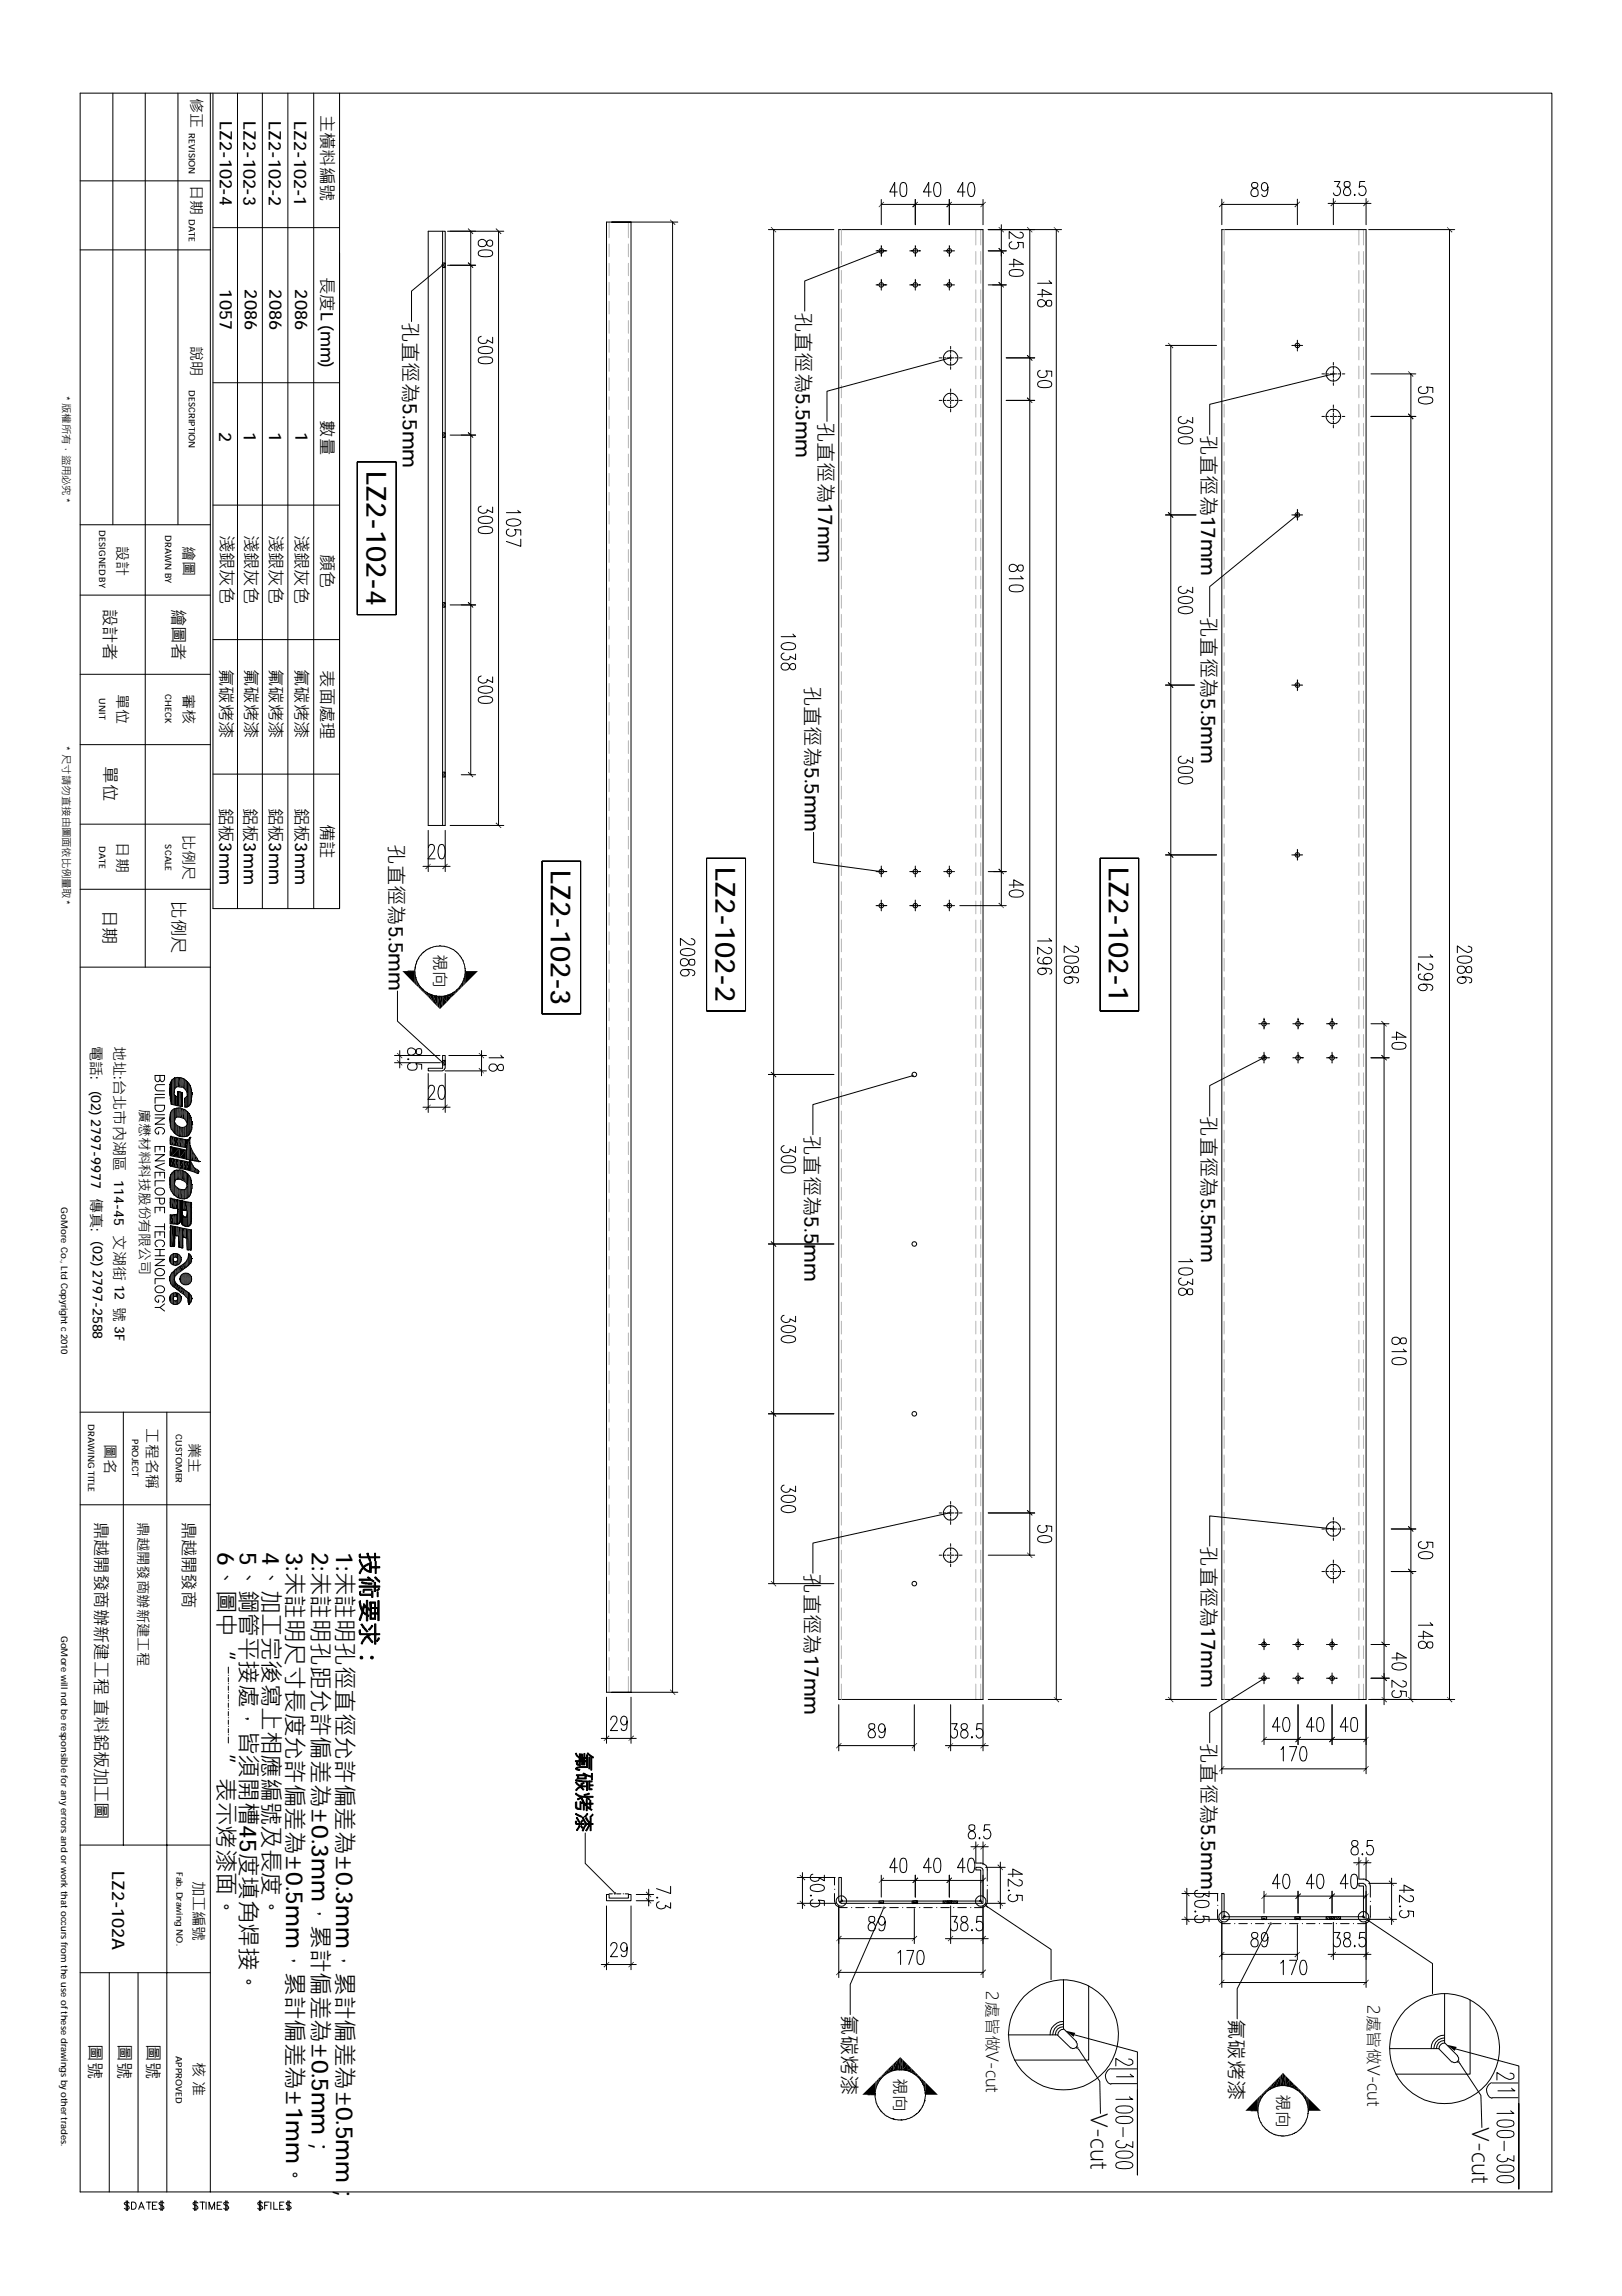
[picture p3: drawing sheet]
<svg xmlns="http://www.w3.org/2000/svg" width="210mm" height="297mm" viewBox="0 0 210 297" stroke-linecap="round" stroke-linejoin="round" font-family="sans-serif">
<defs><g id="words">
<g font-size="3.6">
<text x="47.4" y="60.9" transform="rotate(90 47.4 60.9)">LZ2-102-4</text>
<text x="71.3" y="112.6" transform="rotate(90 71.3 112.6)">LZ2-102-3</text>
<text x="92.6" y="112.2" transform="rotate(90 92.6 112.2)">LZ2-102-2</text>
<text x="143.5" y="112.2" transform="rotate(90 143.5 112.2)">LZ2-102-1</text>
</g>
<g font-size="3">
<text x="28.2" y="200.8" transform="rotate(90 28.2 200.8)">6、圖中“</text>
<text x="31" y="200.8" transform="rotate(90 31 200.8)">5、鋼管平接處，皆須開槽45度填角焊接。</text>
<text x="34" y="200.8" transform="rotate(90 34 200.8)">4、加⼯完後寫上相應編號及⻑度。</text>
<text x="37" y="200.8" transform="rotate(90 37 200.8)">3:未註明尺⼨⻑度允許偏差為±0.5mm，累計偏差為±1mm。</text>
<text x="40.3" y="200.8" transform="rotate(90 40.3 200.8)">2:未註明孔距允許偏差為±0.3mm，累計偏差為±0.5mm；</text>
<text x="43.5" y="200.8" transform="rotate(90 43.5 200.8)">1:未註明孔徑直徑允許偏差為±0.3mm，累計偏差為±0.5mm；</text>
<text x="28.2" y="227" transform="rotate(90 28.2 227)">”表示烤漆面。</text>
</g>
<g font-size="2.9">
<text x="141.2" y="273.4" transform="rotate(90 141.2 273.4)">V-cut</text>
<text x="190.5" y="275.2" transform="rotate(90 190.5 275.2)">V-cut</text>
</g>
<g font-size="2.6">
<text x="52.1" y="41.6" transform="rotate(90 52.1 41.6)">孔直徑為5.5mm</text>
<text x="103" y="40.3" transform="rotate(90 103 40.3)">孔直徑為5.5mm</text>
<text x="105.9" y="54.6" transform="rotate(90 105.9 54.6)">孔直徑為17mm</text>
<text x="155.4" y="56.2" transform="rotate(90 155.4 56.2)">孔直徑為17mm</text>
<text x="155.4" y="79.8" transform="rotate(90 155.4 79.8)">孔直徑為5.5mm</text>
<text x="104.1" y="88.7" transform="rotate(90 104.1 88.7)">孔直徑為5.5mm</text>
<text x="50.3" y="109.2" transform="rotate(90 50.3 109.2)">孔直徑為5.5mm</text>
<text x="104.1" y="146.8" transform="rotate(90 104.1 146.8)">孔直徑為5.5mm</text>
<text x="155.4" y="144.4" transform="rotate(90 155.4 144.4)">孔直徑為5.5mm</text>
<text x="104.1" y="203.6" transform="rotate(90 104.1 203.6)">孔直徑為17mm</text>
<text x="155.4" y="200.1" transform="rotate(90 155.4 200.1)">孔直徑為17mm</text>
<text x="155.4" y="225.5" transform="rotate(90 155.4 225.5)">孔直徑為5.5mm</text>
<text x="108.9" y="260.7" transform="rotate(90 108.9 260.7)">氟碳烤漆</text>
<text x="159" y="261.2" transform="rotate(90 159 261.2)">氟碳烤漆</text>
</g>
<g font-size="2.2">
<text x="28.4" y="15.7" transform="rotate(90 28.4 15.7)">LZ2-102-4</text>
<text x="31.5" y="15.7" transform="rotate(90 31.5 15.7)">LZ2-102-3</text>
<text x="34.8" y="15.7" transform="rotate(90 34.8 15.7)">LZ2-102-2</text>
<text x="38.1" y="15.7" transform="rotate(90 38.1 15.7)">LZ2-102-1</text>
<text x="41.5" y="14.8" transform="rotate(90 41.5 14.8)">主橫料編號</text>
<text x="41.5" y="35.8" transform="rotate(90 41.5 35.8)">⻑度L (mm)</text>
<text x="28.4" y="37.5" transform="rotate(90 28.4 37.5)">1057</text>
<text x="31.7" y="37.5" transform="rotate(90 31.7 37.5)">2086</text>
<text x="34.9" y="37.5" transform="rotate(90 34.9 37.5)">2086</text>
<text x="38.2" y="37.5" transform="rotate(90 38.2 37.5)">2086</text>
<text x="28.4" y="55.9" transform="rotate(90 28.4 55.9)">2</text>
<text x="31.5" y="55.9" transform="rotate(90 31.5 55.9)">1</text>
<text x="34.8" y="55.9" transform="rotate(90 34.8 55.9)">1</text>
<text x="38.2" y="55.9" transform="rotate(90 38.2 55.9)">1</text>
<text x="41.5" y="54.4" transform="rotate(90 41.5 54.4)">數量</text>
<text x="28.5" y="69.2" transform="rotate(90 28.5 69.2)">淺銀灰色</text>
<text x="31.7" y="69.2" transform="rotate(90 31.7 69.2)">淺銀灰色</text>
<text x="34.9" y="69.2" transform="rotate(90 34.9 69.2)">淺銀灰色</text>
<text x="38.2" y="69.2" transform="rotate(90 38.2 69.2)">淺銀灰色</text>
<text x="41.5" y="71.6" transform="rotate(90 41.5 71.6)">顏色</text>
<text x="13.4" y="78.8" transform="rotate(90 13.4 78.8)">設計者</text>
<text x="22.3" y="78.8" transform="rotate(90 22.3 78.8)">繪圖者</text>
<text x="28.4" y="86.6" transform="rotate(90 28.4 86.6)">氟碳烤漆</text>
<text x="31.7" y="86.6" transform="rotate(90 31.7 86.6)">氟碳烤漆</text>
<text x="34.9" y="86.6" transform="rotate(90 34.9 86.6)">氟碳烤漆</text>
<text x="38.2" y="86.6" transform="rotate(90 38.2 86.6)">氟碳烤漆</text>
<text x="41.5" y="86.7" transform="rotate(90 41.5 86.7)">表面處理</text>
<text x="13.4" y="99.1" transform="rotate(90 13.4 99.1)">單位</text>
<text x="28.4" y="104.5" transform="rotate(90 28.4 104.5)">鋁板3mm</text>
<text x="31.5" y="104.5" transform="rotate(90 31.5 104.5)">鋁板3mm</text>
<text x="34.8" y="104.5" transform="rotate(90 34.8 104.5)">鋁板3mm</text>
<text x="38.2" y="104.5" transform="rotate(90 38.2 104.5)">鋁板3mm</text>
<text x="41.5" y="106.6" transform="rotate(90 41.5 106.6)">備註</text>
<text x="13.3" y="117.7" transform="rotate(90 13.3 117.7)">日期</text>
<text x="22.3" y="116.6" transform="rotate(90 22.3 116.6)">比例尺</text>
<text x="56.1" y="123.5" transform="rotate(90 56.1 123.5)">視向</text>
<text x="12.3" y="196.9" transform="rotate(90 12.3 196.9)">鼎越開發商辦新建工程 直料鋁板加工圖</text>
<text x="23.6" y="196.9" transform="rotate(90 23.6 196.9)">鼎越開發商</text>
<text x="14.5" y="242.1" transform="rotate(90 14.5 242.1)">LZ2-102A</text>
<text x="127.6" y="257.6" transform="rotate(90 127.6 257.6)">2處皆做V-cut</text>
<text x="177" y="259.4" transform="rotate(90 177 259.4)">2處皆做V-cut</text>
<text x="11.5" y="264.5" transform="rotate(90 11.5 264.5)">圖號</text>
<text x="15.3" y="264.5" transform="rotate(90 15.3 264.5)">圖號</text>
<text x="19" y="264.5" transform="rotate(90 19 264.5)">圖號</text>
<text x="115.7" y="268.8" transform="rotate(90 115.7 268.8)">視向</text>
<text x="165.2" y="270.9" transform="rotate(90 165.2 270.9)">視向</text>
</g>
<g font-size="1.9">
<text x="24.7" y="12.6" transform="rotate(90 24.7 12.6)">修正</text>
<text x="24.7" y="23.9" transform="rotate(90 24.7 23.9)">日期</text>
<text x="24.7" y="44.7" transform="rotate(90 24.7 44.7)">說明</text>
<text x="15.1" y="70.6" transform="rotate(90 15.1 70.6)">設計</text>
<text x="23.7" y="70.7" transform="rotate(90 23.7 70.7)">繪圖</text>
<text x="15.1" y="89.8" transform="rotate(90 15.1 89.8)">單位</text>
<text x="23.7" y="89.8" transform="rotate(90 23.7 89.8)">審核</text>
<text x="15.1" y="109" transform="rotate(90 15.1 109)">日期</text>
<text x="23.7" y="108.1" transform="rotate(90 23.7 108.1)">比例尺</text>
<text x="11.7" y="135.3" transform="rotate(90 11.7 135.3)">電話:</text>
<text x="14.7" y="135.3" transform="rotate(90 14.7 135.3)">地址:台北市內湖區 114-45 文湖街 12 號 3F</text>
<text x="19" y="184.8" transform="rotate(90 19 184.8)">工程名稱</text>
<text x="13.5" y="186.8" transform="rotate(90 13.5 186.8)">圖名</text>
<text x="24.4" y="186.7" transform="rotate(90 24.4 186.7)">業主</text>
<text x="17.8" y="196.9" transform="rotate(90 17.8 196.9)">鼎越開發商辦新建工程</text>
<text x="25" y="243.4" transform="rotate(90 25 243.4)">加工編號</text>
<text x="25" y="266.8" transform="rotate(90 25 266.8)">核 准</text>
</g>
<g font-size="1.8">
<text x="11.8" y="141.1" transform="rotate(90 11.8 141.1)">(02) 2797-9977 傳真:</text>
<text x="18" y="143.5" transform="rotate(90 18 143.5)">廣懋材料科技股份有限公司</text>
<text x="12" y="160.6" transform="rotate(90 12 160.6)">(02) 2797-2588</text>
</g>
<g font-size="1.4">
<text x="8.1" y="51.2" transform="rotate(90 8.1 51.2)">* 版權所有，盜用必究 *</text>
<text x="8.1" y="96.5" transform="rotate(90 8.1 96.5)">* 尺寸請勿直接由圖面依比例量取 *</text>
</g>
<g font-size="1.2">
<text x="7.9" y="156.2" transform="rotate(90 7.9 156.2)">GoMore Co., Ltd Copyright c 2010</text>
<text x="7.9" y="211.7" transform="rotate(90 7.9 211.7)">GoMore will not be responsible for any errors and or work that occurs from the use ofthese drawings by other trades.</text>
</g>
<g font-size="1.1">
<text x="24.4" y="17.3" transform="rotate(90 24.4 17.3)">REVISION</text>
<text x="24.4" y="28.3" transform="rotate(90 24.4 28.3)">DATE</text>
<text x="24.4" y="50.5" transform="rotate(90 24.4 50.5)">DESCRIPTION</text>
<text x="12.8" y="68.6" transform="rotate(90 12.8 68.6)">DESIGNED BY</text>
<text x="21.4" y="69.2" transform="rotate(90 21.4 69.2)">DRAWN BY</text>
<text x="21.4" y="89.8" transform="rotate(90 21.4 89.8)">CHECK</text>
<text x="12.8" y="90.3" transform="rotate(90 12.8 90.3)">UNIT</text>
<text x="12.8" y="109.5" transform="rotate(90 12.8 109.5)">DATE</text>
<text x="21.4" y="109.2" transform="rotate(90 21.4 109.2)">SCALE</text>
<text x="11.4" y="184.2" transform="rotate(90 11.4 184.2)">DRAWING TITLE</text>
<text x="22.7" y="185.5" transform="rotate(90 22.7 185.5)">CUSTOMER</text>
<text x="17.1" y="186.2" transform="rotate(90 17.1 186.2)">PROJECT</text>
<text x="22.9" y="242.2" transform="rotate(90 22.9 242.2)">Fab. Drawing NO.</text>
<text x="22.7" y="266" transform="rotate(90 22.7 266)">APPROVED</text>
</g>
</g></defs>
<g fill="none" stroke="#000" stroke-width=".13">
<path d="M10.4 12.1h190.4v271.5h-190.4zM14.6 12.1v55.8M18.8 12.1v113M23 12.1v55.8M27.2 12.1v271.5M27.6 12.1v105.4h16.3M30.7 12.1v105.4M34 12.1v105.4M37.3 12.1v105.4M40.6 12.1v105.4M43.9 12.1v105.4v-84.8M10.4 23.4h16.8"/>
<path d="M10.4 32.3h16.8M27.6 29.4h16.3M55.4 29.9h2.2v76.9h-2.2zM57.1 34.4l-3.8 3.3v3.9M57.3 34h.3v.6h-.3zM57.3 29.9v76.9M57.6 34.1l-.2 .1v.2l.2 .2M57.9 29.9h7.3M57.9 34.3h3.7M60.9 29.9v70.3M62 31.1a.62 .62 0 0 1 .7-.1 .62 .62 0 0 1 .3 .7 .39 .39 0 0 0 .4 .2 .39 .39 0 0 0 .4-.3l-.1-.5a.43 .43 0 0 0-.7 .2 .61 .61 0 0 1-.4 .6 .61 .61 0 0 1-.7-.3zM62 32.5a2.16 2.16 0 0 1 1.7 0l.1 .3a.85 .85 0 0 1-1.1 .4l-.7-.2-.1-.2z"/>
<path d="M64.5 29.9v76.9M81.7 28.7v190.2M87 28.7v190.2M87.7 28.7h-9.2v190.2h9.2M99.4 29.7h8.5M100.1 29.7v175.2M108.5 29.7h18.7v190.2h-18.7zM113.4 32.5h.1M113.4 36.9h.1M113.5 32.5h.2M113.5 36.9h.2M113.7 32.5h.5"/>
<path d="M113.7 36.9h.5M113.9 32.5l-9.8 3.9v3.8M114 33h.1M114 32.8h.1M114 31.9h.1M114 25.8v3.3M114 31.8v.1M114 31.9v.2M114 32.1v.2M114 32.3v.3M114 32.6v.2M114 32.8v.2"/>
<path d="M114 33v.2M114 36.1v.2M114 36.4v.1M114 36.6v.1M114 36.7v.2M114 36.9v.3M114 37.2v.2M114 37.5h.1M114 36.5h.1M114 36.3h.1M114 26.4h13.2M114.2 32.5h.1"/>
<path d="M114.2 36.9h.1M114.4 32.5h.2M114.4 36.9h.2M114.6 32.5h.2M114.6 36.9h.2M116.1 24.8h-1l.7-1.2v1.8M116.6 23.7l.4-.1a.85 .85 0 0 1 .3 1.1l-.1 .6-.4 .1a.85 .85 0 0 1-.3-1zM117.7 32.5h.2M117.7 36.9h.2M117.9 32.5h.2M117.9 36.9h.2M118.1 32.5h.2"/>
<path d="M118.1 36.9h.2M118.3 32.5h.5M118.3 36.9h.5M118.4 33h.1M118.4 32.8h.1M118.4 31.9h.1M118.4 25.8v3.3M118.4 31.8v.1M118.4 31.9v.2M118.4 32.1v.2M118.4 32.3v.3M118.4 32.6v.2"/>
<path d="M118.4 32.8v.2M118.4 33v.2M118.4 36.1v.2M118.4 36.4v.1M118.4 36.6v.1M118.4 36.7v.2M118.4 36.9v.3M118.4 37.2v.2M118.4 37.5h.1M118.4 36.5h.1M118.4 36.3h.1M118.8 32.5h.2"/>
<path d="M118.8 36.9h.2M119 32.5h.1M119 36.9h.1M120.5 24.8h-1l.7-1.2v1.8M121 23.7l.4-.1a.85 .85 0 0 1 .4 1.1l-.2 .6-.4 .1a.92 .92 0 0 1-.4-1zM122.1 32.5h.2M122.1 36.9h.2M122.3 32.5h.2M122.3 36.9h.2M122.5 32.5h.2M122.5 36.9h.2M122.7 32.5h.2"/>
<path d="M122.7 36.9h.2M122.9 25.8v3.3M122.9 31.8v.1M122.9 31.9v.2M122.9 32.1v.2M122.9 32.3v.3M122.9 32.6v.2M122.9 32.8v.2M122.9 33v.2M122.9 36.1v.2M122.9 36.4v.1M122.9 36.6v.1"/>
<path d="M122.9 36.7v.2M122.9 36.9v.3M122.9 37.2v.2M122.9 37.5h.1M122.9 33h.1M122.9 32.8h.1M122.9 31.9h.1M122.9 36.5h.1M122.9 36.3h.1M122.9 32.5h.2M122.9 36.9h.2M123.1 32.5h.3"/>
<path d="M123.1 36.9h.3M123.4 32.5h.1M123.4 36.9h.1M124.9 24.8h-1l.7-1.2v1.8M125.4 23.7l.4-.1a1.15 1.15 0 0 1 .3 1.5l-.2 .2-.3 .1a.92 .92 0 0 1-.4-1zM127.2 25.8v3.3M127.9 29.7h9.5M127.9 32.5h2.3M127.9 36.9h2.3M129.6 29.1v88.1M130.6 34.2h1.8l-1.2-.7v1M130.7 35a2.04 2.04 0 0 1 1.6 0l.1 .4a.85 .85 0 0 1-1 .4l-.7-.2-.1-.2z"/>
<path d="M130.9 31.3a.5 .5 0 0 0-.3 .6 .5 .5 0 0 0 .7 .3 .51 .51 0 0 0 .5-.3 .51 .51 0 0 0-.1-.5h.7v.7M132 30l.2 .1a.42 .42 0 0 1 .1 .6 .42 .42 0 0 1-.6 .1l-.3-.2-.8-.6v.9M133.3 29.7v171.5M134.3 38.1h1.8l-1.2-.6v.9M134.4 38.9a.66 .66 0 0 1 .7-.1 .66 .66 0 0 1 .3 .6 .38 .38 0 0 0 .4 .2 .38 .38 0 0 0 .3-.2v-.3a.37 .37 0 0 0-.3-.3 .37 .37 0 0 0-.4 .2 .6 .6 0 0 1-.4 .7 .6 .6 0 0 1-.7-.3zM135.8 36.3l.3 .3h-1.8M136.7 29.7v190.2M158.1 25.8v3.3M158.1 29.7h18.7v190.2h-18.7zM158.1 26.4h9.8M162.1 23.7a.38 .38 0 0 0 .1 .6 .64 .64 0 0 1 .6 .3 .64 .64 0 0 1-.1 .7 .54 .54 0 0 1-.8-.2 .54 .54 0 0 1 .4-.7l.3-.1a.38 .38 0 0 0 .1-.6l-.2-.1zM164.1 24.2a.49 .49 0 0 1-.5 .5 .58 .58 0 0 1-.4-.6 .58 .58 0 0 1 .5-.5 .76 .76 0 0 1 .4 1l-.2 .7-.4 .1-.2-.2"/>
<path d="M167.9 25.8v3.3M171.9 26.3h5.5M172.6 25.7v3.4M172.7 23.5h.7l-.4 .7h.2a.63 .63 0 0 1 .3 .7 .63 .63 0 0 1-.6 .4l-.2-.1-.1-.2M174 23.6a.46 .46 0 0 0 .1 .6 .6 .6 0 0 1 .7 .4 .6 .6 0 0 1-.3 .7 .54 .54 0 0 1-.7-.4 .54 .54 0 0 1 .4-.7h.3a.38 .38 0 0 0 .2-.4 .38 .38 0 0 0-.2-.3zM175.3 25.1l.1 .1-.1 .1zM176.6 23.5h-.6l-.1 .7a.49 .49 0 0 1 .8 .1 .59 .59 0 0 1 0 .8 .59 .59 0 0 1-.7 .1l-.1-.2M176.8 25.7v3.4M177.1 29.7h11.2M187.6 29.7v190.2M27.6 49.5h16.3M46.2 59.8h5.1v19.7h-5.1v-19.7h5.1v19.7h-5.1z"/>
<path d="M57.3 56h.3v.6h-.3zM57.6 56l-.2 .2v.2l.2 .1M58.3 56.3h3.3M62 45a1.77 1.77 0 0 1 1.7 0l.1 .4a.85 .85 0 0 1-1.1 .3l-.7-.1-.1-.2zM62 46.3a2.16 2.16 0 0 1 1.7 0l.1 .4a.85 .85 0 0 1-1.1 .4l-.7-.2-.1-.2zM62.3 43.5a.42 .42 0 0 0-.4 .3 .42 .42 0 0 0 .1 .4 .7 .7 0 0 0 1 0v-.2l.8 .4v-.8M121.5 46.3h.4M121.5 51.8h.4M122 46.3h.4M122 51.8h.4M122.6 46.3h.3M122.6 51.8h.3"/>
<path d="M122.9 46.3l-15.9 4.3v3.9M123 44.8v.4M123 45.3v.4M123 45.9v.3M123 46.4v.3M123 46.9v.4M123 47.4v.4M123 50.3v.4M123 50.8v.4M123 51.3v.4M123 51.9v.3M123 52.4v.3"/>
<path d="M123 52.9v.4M123.1 46.3h.3M123.1 51.8h.3M123.6 46.3h.4M123.6 51.8h.4M124.1 46.3h.4M124.1 51.8h.4M130.2 46.3h3.7M130.2 51.8h3.7M134.4 49.4a1.67 1.67 0 0 1 1.6 0l.1 .4a.85 .85 0 0 1-1.1 .4l-.6-.2-.1-.2zM134.6 47.9a.5 .5 0 0 0-.3 .6 .5 .5 0 0 0 .7 .3 .48 .48 0 0 0 .5-.2 .48 .48 0 0 0-.2-.6h.8v.7M150.8 44.7h6.6"/>
<path d="M151.5 44.7v175.2M152.6 55.4a1.77 1.77 0 0 1 1.7 0v.3a1.15 1.15 0 0 1-1.4 .3l-.3-.1-.1-.2zM152.6 56.7a1.77 1.77 0 0 1 1.7 0v.4a.85 .85 0 0 1-1 .3h-.4l-.3-.2-.1-.1zM152.9 53.9a.47 .47 0 0 0-.4 .5 .47 .47 0 0 0 .5 .4 .46 .46 0 0 0 .6-.5l.7 .4v-.7M167.2 44.7h.1M167.4 44.7h.2M167.6 44.7h.1M167.8 44.7h.1M167.9 44v.1M167.9 44.1v.5M167.9 44.6v.2M167.9 44.9v.1"/>
<path d="M167.9 45.1v.1M167.9 45.2v.2M167.9 44.8h.1M167.9 45h.1M168 44.7h.1M168.2 44.7h.2M168.5 44.7h.1M171.1 53.9h.3M171.1 48.4h.3M171.6 53.9h.3M171.6 48.4h.3M172.1 53.9h.4"/>
<path d="M172.1 48.4h.4M172.4 48.4l-15.9 3.9v3.9M172.6 46.9v.3M172.6 47.4v.4M172.6 47.9v.4M172.6 48.5v.3M172.6 49v.3M172.6 49.5v.4M172.6 52.4v.3M172.6 52.9v.4M172.6 53.5v.3M172.6 54v.3"/>
<path d="M172.6 54.5v.3M172.6 55v.4M172.6 53.9h.4M172.6 48.4h.4M173.1 53.9h.4M173.1 48.4h.4M173.7 53.9h.3M173.7 48.4h.3M177.4 53.9h5.8M177.4 48.4h5.8M182.6 48.4v171.5M183.6 51.5a2.16 2.16 0 0 1 1.7 0l.1 .3a.92 .92 0 0 1-1 .5l-.8-.2v-.3z"/>
<path d="M183.9 50a.45 .45 0 0 0-.4 .6 .45 .45 0 0 0 .6 .3 .5 .5 0 0 0 .6-.2 .5 .5 0 0 0-.1-.6l.8 .1v.6M10.4 67.9h16.8M10.4 77h16.8M27.6 65.3h16.3M57.3 78h.3v.6h-.3zM57.6 78l-.2 .1v.3l.2 .1M58.3 78.3h3.3M62 67a1.77 1.77 0 0 1 1.7 0l.1 .3a.85 .85 0 0 1-1.1 .4h-.4l-.3-.2-.1-.2zM62 68.3a1.77 1.77 0 0 1 1.7 0l.1 .4a.85 .85 0 0 1-1.1 .3l-.7-.1-.1-.2zM62.3 65.5a.47 .47 0 0 0-.4 .5 .47 .47 0 0 0 .5 .4 .46 .46 0 0 0 .6-.5l.8 .4v-.7M65.6 67.3a1.46 1.46 0 0 1 1.8 .2v.2a1.46 1.46 0 0 1-1.8 .1l-.1-.1zM65.9 68.4a.47 .47 0 0 0-.4 .6 .47 .47 0 0 0 .5 .4 .51 .51 0 0 0 .7-.2 .51 .51 0 0 0-.1-.7l.8 .1v.6"/>
<path d="M67 66l.4 .3h-1.9M67.4 69.8v.9l-1.9-.7M130.7 73.1a.66 .66 0 0 1 .7 0 .66 .66 0 0 1 .3 .6 .38 .38 0 0 0 .6 .1 .45 .45 0 0 0-.1-.7h-.4l-.1 .2a.65 .65 0 0 1-.3 .6 .65 .65 0 0 1-.7-.1l-.1-.2zM130.7 75.8a2.04 2.04 0 0 1 1.6 0l.1 .4a.85 .85 0 0 1-1 .4l-.7-.2-.1-.2zM132.1 74.5l.3 .4h-1.8M150.8 66.6h4M152.6 77.4a1.77 1.77 0 0 1 1.7 0v.3a1.15 1.15 0 0 1-1.4 .3l-.3-.1-.1-.2zM152.6 78.7a1.77 1.77 0 0 1 1.7 0v.3a1.15 1.15 0 0 1-1.4 .3l-.3-.1-.1-.2zM152.9 75.8l-.2 .1a.41 .41 0 0 0-.1 .7 .7 .7 0 0 0 1-.1v-.2l.7 .4v-.7M167.2 66.6h.1M167.4 66.6h.2M167.6 66.6h.1"/>
<path d="M167.8 66.7l-11.3 9.2v3.9M167.8 66.6h.1M167.9 65.9v.1M167.9 66.1v.1M167.9 66.3v.1M167.9 66.5v.5M167.9 67v.1M167.9 67.2v.1M167.9 66.1h.1M167.9 66.3h.1M167.9 67.2h.1M168 66.6h.1"/>
<path d="M168.2 66.6h.2M168.5 66.6h.1M10.4 96.3h16.8M10.4 87.2h16.8M27.6 82.7h16.3M57.3 99.9h.3v.6h-.3zM57.6 100l-.2 .1v.3l.2 .1M62 89a1.77 1.77 0 0 1 1.7 0l.1 .3a1.15 1.15 0 0 1-1.5 .3l-.3-.1-.1-.2zM62 90.3a1.77 1.77 0 0 1 1.7 0l.1 .3a.85 .85 0 0 1-1.1 .4h-.4l-.3-.2-.1-.2zM62.3 87.4a.47 .47 0 0 0-.4 .6 .47 .47 0 0 0 .5 .4 .46 .46 0 0 0 .6-.5l.8 .4v-.7M101.2 83.3a1.67 1.67 0 0 1 1.7 0l.1 .4a.85 .85 0 0 1-1.1 .4l-.7-.2-.1-.2zM101.2 85.9a.62 .62 0 0 1 .7 0 .62 .62 0 0 1 .3 .5 .39 .39 0 0 0 .4 .2 .39 .39 0 0 0 .4-.2v-.3a.38 .38 0 0 0-.4-.3 .38 .38 0 0 0-.4 .2 .61 .61 0 0 1-.4 .7 .61 .61 0 0 1-.7-.3v-.3z"/>
<path d="M101.5 84.5a.43 .43 0 0 0-.4 .3 .43 .43 0 0 0 .1 .4 .7 .7 0 0 0 1-.1v-.2l.8 .4v-.7M102.6 82l.4 .4h-1.9M150.8 88.6h3.8M152.6 99.3a2.16 2.16 0 0 1 1.7 0v.4a.85 .85 0 0 1-1 .4l-.7-.2-.1-.2zM152.9 97.8a.5 .5 0 0 0-.4 .7 .5 .5 0 0 0 .7 .2l.3-.1 .1-.3 .7 .4v-.7M167.2 88.6h.1M167.4 88.6h.2M167.6 88.6h.1M167.8 88.6h.1M167.9 88h.1M167.9 88.1v.2M167.9 88.3v.2"/>
<path d="M167.9 88.5v.3M167.9 88.8v.1M167.9 89v.1M167.9 89.2v.2M167.9 88.1h.1M167.9 89h.1M167.9 89.2h.1M168 88.6h.1M168.2 88.6h.2M168.5 88.6h.1M10.4 115h16.8M10.4 106.6h16.8"/>
<path d="M27.6 100.1h16.3M54.7 112.1h3.6M55.4 107.4v5.4M55.5 109.7v-.3a.44 .44 0 0 1 .6 0 .44 .44 0 0 1 .1 .6l-.8 1.1h.9M56.9 109.3l.3-.1a1.15 1.15 0 0 1 .3 1.5l-.1 .3-.2 .1-.3-.1a1.77 1.77 0 0 1 0-1.7zM57.6 107.4v5.4M58.3 106.8h6.9M59.7 100.2h1.9M70.1 111.4h5v19.8h-5v-19.8h5v19.8h-5zM91.4 111h5.1v19.8h-5.1v-19.8h5.1v19.8h-5.1zM105.3 107.7v3.9l8.6 1.1M113.4 112.8h.1"/>
<path d="M113.4 117.2h.1M113.5 112.8h.2M113.5 117.2h.2M113.7 112.8h.5M113.7 117.2h.5M114 112v.2M114 112.3v.1M114 112.5v.1M114 112.6v.2M114 112.8v.3M114 113.1v.2M114 113.4h.1"/>
<path d="M114 116.4v.2M114 116.7v.1M114 116.9v.1M114 117.1v.1M114 117.3v.1M114 117.5v.2M114 117.8h.1M114 112.4h.1M114 117.2h.1M114 117h.1M114.2 112.8h.1M114.2 117.2h.1"/>
<path d="M114.4 112.8h.2M114.4 117.2h.2M114.6 112.8h.2M114.6 117.2h.2M117.7 112.8h.2M117.7 117.2h.2M117.9 112.8h.2M117.9 117.2h.2M118.1 112.8h.2M118.1 117.2h.2M118.3 112.8h.5M118.3 117.2h.5"/>
<path d="M118.4 112v.2M118.4 112.3v.1M118.4 112.5v.1M118.4 112.6v.2M118.4 112.8v.3M118.4 113.1v.2M118.4 113.4h.1M118.4 116.4v.2M118.4 116.7v.1M118.4 116.9v.1M118.4 117.1v.1M118.4 117.3v.1"/>
<path d="M118.4 117.5v.2M118.4 117.8h.1M118.4 112.4h.1M118.4 117.2h.1M118.4 117h.1M118.8 112.8h.2M118.8 117.2h.2M119 112.8h.1M119 117.2h.1M122.1 112.8h.2M122.1 117.2h.2M122.3 112.8h.2"/>
<path d="M122.3 117.2h.2M122.5 112.8h.2M122.5 117.2h.2M122.7 112.8h.2M122.7 117.2h.2M122.9 112v.2M122.9 112.3v.1M122.9 112.5v.1M122.9 112.6v.2M122.9 112.8v.3M122.9 113.1v.2M122.9 113.4h.1"/>
<path d="M122.9 116.4v.2M122.9 116.7v.1M122.9 116.9v.1M122.9 117.1v.1M122.9 117.3v.1M122.9 117.5v.2M122.9 117.8h.1M122.9 112.4h.1M122.9 117.2h.1M122.9 117h.1M122.9 112.8h.2M122.9 117.2h.2"/>
<path d="M123.1 112.8h.3M123.1 117.2h.3M123.4 112.8h.1M123.4 117.2h.1M124.2 117.2h6M127.9 112.8h2.3M130.6 114.5h1.8l-1.2-.7v1M130.7 115.3a1.67 1.67 0 0 1 1.6 0l.1 .4a.85 .85 0 0 1-1 .4l-.5-.1-.2-.1-.1-.2zM142.4 111h5v19.8h-5v-19.8h5v19.8h-5zM150.8 110.6h6.6M152.6 100.7a2.16 2.16 0 0 1 1.7 0v.3a.92 .92 0 0 1-1 .4l-.7-.2-.1-.2zM167.2 110.6h.1"/>
<path d="M167.4 110.6h.2M167.6 110.6h.1M167.8 110.6h.1M167.9 109.9v.1M167.9 110.1v.1M167.9 110.3v.1M167.9 110.5v.4M167.9 111v.1M167.9 111.2v.1M167.9 110.1h.1M167.9 110.3h.1M167.9 111.2h.1"/>
<path d="M168 110.6h.1M168.2 110.6h.2M168.5 110.6h.1M10.4 125.1h16.8M20.7 139.1v.7a.27 .27 0 0 0 .5 0l.1-.7h-1.2v.5a.38 .38 0 0 0 .4 .3l.2-.3M22 140v2.5M22.1 139.9v2.9M22.1 139.8v3.1l1.5 .3v-.6a1.71 1.71 0 0 0-.1-1.3h-.2M22.2 139.8v3.1M22.2 139.7v3.2M22.3 139.6v3.3M22.4 139.5v3.4"/>
<path d="M22.5 139.5v3.4M23.9 139.6l.5 .6M23.9 139.6a1.21 1.21 0 0 0-1.9 .8M24.3 139.9v3.3M51.1 136.6h5.8M51.1 137.5h5.9M51.4 128.2v3.9l5.7 5.3M51.7 135.9v2.3M52.7 137h.2l-.1 .1zM52.8 125.6h.3M52.8 135.7a.66 .66 0 0 1 .7-.1 .66 .66 0 0 1 .4 .7 .38 .38 0 0 0 .4 .1 .38 .38 0 0 0 .3-.2v-.3a.37 .37 0 0 0-.3-.2 .37 .37 0 0 0-.4 .1 .6 .6 0 0 1-.4 .7 .6 .6 0 0 1-.8-.3zM53.1 137.6a.48 .48 0 0 0-.3 .6 .48 .48 0 0 0 .6 .3l.3-.1a.48 .48 0 0 0 .1-.8l.8 .1v.6"/>
<path d="M53.2 125.6h.1M53.3 125.6h.4M53.7 125.6v.5M53.7 125.4v.1M53.7 125.4h.1M53.7 126.1l.1 .2M53.7 125.2v.1M53.7 125.2h.1M53.8 126.3v.1M53.8 125l-.1 .1M53.8 125h.1M53.8 124.8v.1"/>
<path d="M53.8 126.5v.1M53.8 126.5h.1M53.8 124.7h.1M53.8 126.7h.1M53.9 126.7v.2M53.9 124.6l-.1 .1M53.9 124.5h.1M53.9 124.4v.1M54 126.9l.1 .3M54 124.3h.1M54.1 124.1l-.1 .2M54.1 127.3l.1 .2"/>
<path d="M54.1 127.3h.1M54.1 124v.1M54.2 123.9h.1M54.3 127.5l.1 .1M54.4 127.6l.1 .2M54.4 123.6l-.2 .3M54.4 123.6h.1M54.5 127.8h.1M54.6 123.4l-.1 .2M54.6 127.8l.1 .2M54.7 128l.1 .1M54.7 128h.1"/>
<path d="M54.7 123.3l-.1 .1M54.7 123.3h.1M54.8 128.1h.1M54.9 128.2l.1 .1M54.9 123.1l-.1 .1M54.9 123.1h.1M55 128.3h.2M55 123l-.1 .1M55.1 123h.1M55.2 122.9l-.1 .1M55.2 128.4l.1 .1M55.4 128.5l.1 .1"/>
<path d="M55.4 122.8l-.2 .1M55.4 138.9v5M55.6 128.6l.2 .1M55.7 122.7l-.2 .1M55.8 122.6h-.1M55.8 128.7h.2M56 128.8h.1M56 122.5l-.2 .1M56 128.8h.2M56.2 122.5h-.2M56.3 128.8h.1M56.4 128.8l.2 .1"/>
<path d="M56.5 122.4l-.2 .1M56.6 122.4h.1M56.6 128.9h.2M56.9 128.9h.1M56.9 122.4h-.1M56.9 122.4h.2M57.1 128.9h.2M57.1 122.4h.3M57.3 137.2h.3v.6h-.3zM57.4 122.4h.1M57.5 128.8l-.1 .1M57.5 122.5h.1"/>
<path d="M57.6 138.2l-.1 .2-.2 .1M57.6 137.2l-.2 .2v.2l.2 .1M57.6 138.2v-1.6h-.3v1.6h-1.9v.3h1.9M57.6 122.5h.2M57.6 138.9v5M57.6 138.5h5.3M57.7 128.8h-.1M57.8 122.5l.2 .1M57.9 128.8h-.1M57.9 128.7h.1M58 122.6h.2M58.1 136.6h4.8"/>
<path d="M58.2 128.6l-.2 .1M58.3 122.7h.1M58.4 122.7l.1 .1M58.5 128.5l-.3 .1M58.6 122.8l.3 .2M58.7 128.4l-.2 .1M58.9 123.1l.2 .1M58.9 128.2l-.2 .1M59.1 128.1h.1M59.1 128.1l-.1 .1M59.1 123.2h.1M59.1 123.3l.2 .1"/>
<path d="M59.3 123.4l.2 .3M59.4 127.8l-.3 .2M59.5 127.6l-.1 .1M59.6 123.7h.1M59.6 123.7v.2M59.6 127.4v.2M59.7 123.9l.2 .3M59.7 123.9h.1M59.8 127.2h.1M59.8 127.3l-.1 .1M59.9 127l-.1 .2M59.9 124.3l.1 .2"/>
<path d="M59.9 124.3h.1M60 124.5l.1 .2M60 126.7l-.1 .3M60 126.6h.1M60.1 124.7v.2M60.1 126.5v.1M60.1 125l.1 .1M60.2 126.3l-.1 .1M60.2 125.2v.1M60.2 126v.2M60.2 125.3h.1M60.2 125.4v.1"/>
<path d="M60.2 125.6v.1M60.2 125.8v.2M60.2 125.5h.1M62.3 135.9v3.3M63.4 137.8a.62 .62 0 0 1 .7-.1 .62 .62 0 0 1 .3 .6 .39 .39 0 0 0 .4 .2 .39 .39 0 0 0 .4-.3l-.1-.4a.43 .43 0 0 0-.7 .1 .6 .6 0 0 1-.4 .7 .6 .6 0 0 1-.7-.4v-.2zM64.8 136.5l.4 .3h-1.9M88.1 122.9a1.77 1.77 0 0 1 1.7 0l.1 .4a1.26 1.26 0 0 1-1.5 .3l-.3-.2v-.1zM88.1 124.1a.65 .65 0 0 1 .7 0 .65 .65 0 0 1 .4 .6 .41 .41 0 0 0 .7-.1v-.2a.41 .41 0 0 0-.7-.1 .6 .6 0 0 1-.4 .6 .6 .6 0 0 1-.7-.3zM88.7 125.4a.49 .49 0 0 1 .5 .5 .6 .6 0 0 1-.6 .4 .6 .6 0 0 1-.5-.5l.2-.3a2.31 2.31 0 0 1 1.5 .1l.1 .3-.1 .2-.2 .1M89.5 121.4a.43 .43 0 0 1 .3 .7l-.1 .1a.86 .86 0 0 1-.8-.1l-.8-.7v.9M99.4 139h8.5M117.9 139.2l-12.7 3.7v3.9"/>
<path d="M134.5 123.9a.4 .4 0 0 0-.1 .6 2.04 2.04 0 0 0 1.6 0l.1-.2a.58 .58 0 0 0-.6-.5 .58 .58 0 0 0-.5 .5l.2 .4h.3M134.9 125.3l.4 .1 .1 .2a.58 .58 0 0 1-.5 .5 .58 .58 0 0 1-.6-.5l.1-.2a1.83 1.83 0 0 1 1.6 0l.1 .4-.1 .2h-.2M135.7 122.6l.3 .1 .1 .2-.1 .4a.46 .46 0 0 1-.6 0l-1.1-.8v1M135.8 121.4l.3 .3h-1.8M137.8 123.9a2.16 2.16 0 0 1 1.7 0l.1 .3a.92 .92 0 0 1-1.1 .4l-.7-.2-.1-.2zM137.8 125.1l.1-.1a.66 .66 0 0 1 1 .6 .39 .39 0 0 0 .3 .3 .39 .39 0 0 0 .4-.3v-.3a.38 .38 0 0 0-.4-.3 .38 .38 0 0 0-.3 .3 .6 .6 0 0 1-.5 .6 .6 .6 0 0 1-.7-.3zM138.3 126.4h.3l.3 .4a.58 .58 0 0 1-.6 .4 .58 .58 0 0 1-.6-.4l.1-.2a1.96 1.96 0 0 1 1.7 0l.1 .3-.1 .2-.2 .1M139.1 122.4l.4 .1 .1 .2-.1 .4a.63 .63 0 0 1-.9-.1l-.9-.6v.9M162.9 136.8h.1M162.9 132.4h.1M163 136.8h.3M163 132.4h.3"/>
<path d="M163.3 136.8h.2M163.3 132.4h.2M163.4 136.9l-6.9 3.5v4M163.5 136.8h.2M163.5 132.4h.2M163.6 131.7v.2M163.6 131.9v.2M163.6 132.2v.1M163.6 132.3v.3M163.6 132.6v.2M163.6 132.8v.2M163.6 133v.1"/>
<path d="M163.6 136.1v.2M163.6 136.3v.2M163.6 136.6v.1M163.6 136.8v.1M163.6 136.9v.5M163.6 137.4v.1M163.6 136.5h.1M163.6 136.7h.1M163.6 131.9h.1M163.6 132.1h.1M163.6 133h.1M163.7 136.8h.2"/>
<path d="M163.7 132.4h.2M163.9 136.8h.2M163.9 132.4h.2M164.1 136.8h.2M164.1 132.4h.2M167.3 136.8h.1M167.3 132.4h.1M167.4 136.8h.2M167.4 132.4h.2M167.6 136.8h.3M167.6 132.4h.3M167.9 136.8h.2"/>
<path d="M167.9 132.4h.2M168 131.7v.2M168 131.9v.2M168 132.2v.1M168 132.3v.3M168 132.6v.2M168 132.8v.2M168 133v.1M168 136.1v.2M168 136.3v.2M168 136.6v.1M168 136.8v.1"/>
<path d="M168 136.9v.5M168 137.4v.1M168 136.5h.1M168 136.7h.1M168 131.9h.1M168 132.1h.1M168 133h.1M168.1 136.8h.2M168.1 132.4h.2M168.3 136.8h.2M168.3 132.4h.2M168.5 136.8h.2"/>
<path d="M168.5 132.4h.2M171.7 136.8h.1M171.7 132.4h.1M171.8 136.8h.2M171.8 132.4h.2M172 136.8h.2M172 132.4h.2M172.3 136.8h.2M172.3 132.4h.2M172.4 131.7v.2M172.4 131.9v.2M172.4 132.2v.1"/>
<path d="M172.4 132.3v.3M172.4 132.6v.2M172.4 132.8v.2M172.4 133v.1M172.4 136.1v.2M172.4 136.3v.2M172.4 136.6v.1M172.4 136.8v.1M172.4 136.9v.5M172.4 137.4v.1M172.4 136.5h.1M172.4 136.7h.1"/>
<path d="M172.4 131.9h.1M172.4 132.1h.1M172.4 133h.1M172.6 136.8h.1M172.6 132.4h.1M172.8 136.8h.1M172.8 132.4h.1M172.9 136.8h.2M172.9 132.4h.2M177.4 136.8h2.4M177.4 132.4h2.3M179.1 132.4v88.1"/>
<path d="M180.1 134.2h1.8l-1.2-.7v1M180.2 135a2.04 2.04 0 0 1 1.7 0v.4a.85 .85 0 0 1-1 .3l-.7-.1-.1-.2zM183.9 126l-.3 .1v.2v.3a2.16 2.16 0 0 0 1.7 0 .55 .55 0 0 0-.4-.7 .55 .55 0 0 0-.6 .5l.1 .2 .4 .2M184.2 127.3a.49 .49 0 0 1 .5 .5 .6 .6 0 0 1-.6 .4 .6 .6 0 0 1-.5-.5v-.2a1.62 1.62 0 0 1 1.7 0l.1 .3-.1 .2-.1 .1M185 124.7h.3a.44 .44 0 0 1 0 .7 .44 .44 0 0 1-.6 0l-1.1-.8v.9M185.1 123.5l.3 .3h-1.8M188.7 123.9a2.16 2.16 0 0 1 1.7 0l.1 .2-.1 .3a1.77 1.77 0 0 1-1.7 0l-.1-.2zM188.7 125.1a.65 .65 0 0 1 .7-.1 .65 .65 0 0 1 .3 .6 .39 .39 0 0 0 .4 .3 .39 .39 0 0 0 .4-.3v-.3a.38 .38 0 0 0-.4-.3 .38 .38 0 0 0-.4 .3 .6 .6 0 0 1-.4 .6 .6 .6 0 0 1-.7-.3zM189.2 126.4h.3l.2 .4a.58 .58 0 0 1-.5 .4 .58 .58 0 0 1-.6-.4l.1-.2a1.96 1.96 0 0 1 1.7 0l.1 .3-.1 .2-.2 .1M190 122.4l.4 .1 .1 .2-.1 .4a.66 .66 0 0 1-.9-.1l-.9-.6v.9M20.1 143h1.2v.4a.67 .67 0 0 1-.6 .4 .67 .67 0 0 1-.6-.4zM20.1 144.6h1.2l-1.2 .8h1.2"/>
<path d="M20.1 149v-.7h1.2v.7M20.1 149.4h1.2l-1.2 .8h1.2M20.1 152.4v-.7h1.2v.7M20.1 155h1.2v.5l-.1 .2-.3 .1-.2-.1v-.7M20.1 156.9v-.7h1.2v.7M20.1 141.6h1.2M20.1 144.2h1.2M20.1 158.7h1.2M20.2 153.8a.65 .65 0 0 1 1.1 .4 .65 .65 0 0 1-.7 .4 .65 .65 0 0 1-.5-.6zM20.5 146.4v.3a.43 .43 0 0 1-.5-.4 .43 .43 0 0 1 .5-.4 .57 .57 0 0 1 .8 .5l-.3 .3M20.7 148.3v.5M20.7 151.7v.4"/>
<path d="M20.7 156.2v.5M20.7 159.4v.4M21.3 140.3h-.9a.41 .41 0 0 0-.3 .4 .41 .41 0 0 0 .3 .4h.9M21.3 142h-1.2v.7M21.3 150.5l-1.2 .4 1.2 .5M21.3 152.8h-1.2v.6M21.3 158.3v.8M21.9 141.3l.1 .4M22 150.1v.3M22 152.8v.8M22 144.9l.1 .7M22 152.3l-.1 .5"/>
<path d="M22 153.6l.2 .6M22 148.9v.6l2.6 .6-.1 .2M22 150.8l.4 .1 2.2 .6M22 159.2v2l.2 .1M22 147.2v.8l.1 .1M22 144.2l.2-.5v2.5l-.2-.6M22 140.1v2.1M22 150v.2M22 150.4v.3M22 155.6l.1 .2M22 149.8l.4 .1M22 149.9h.1"/>
<path d="M22 149.8h.1M22 149.8v.2M22 140.4v.9M22 150.8l.1 .1M22 141.8l.1 .3M22 142.1l.1 .4M22 144.2l-.1 .7M22 155.6h.1M22 155h.1M22 156l.1 .2M22 156.2h.1M22 157.2h.1"/>
<path d="M22 158.3h.1M22 157.7h.1M22 158.6v2.6M22.1 147.1v.1M22.1 148.4v.5M22.1 155.9l-.1 .1M22.1 158.6v2.6M22.1 148.4h-.1M22.1 156.2l.3 .1M22.1 143.8v2.2M22.1 147.1l2.1 .4M22.1 151.9v2.1"/>
<path d="M22.1 158.6l-.1 .3v2.3M22.1 148.3l.2 .1M22.1 148.4h.1M22.1 142.4v.4M22.1 147h.1M22.1 155.1l-.1-.1v.6M22.1 142.8h.1M22.1 148.1h.1M22.1 155h.1M22.1 143.7v2.5M22.2 151.8v2.4M22.2 158.6v2.7"/>
<path d="M22.2 148.1l1.8 .3M22.2 155.1l2.5 .5M22.2 143.7l.3-.3v3.2M22.2 151.7v2.5M22.2 146.1l.4 .4M22.2 154.2l.3 .4M22.3 148.4l1.9 .4M22.3 151.7l-.3 .7M22.3 143.6v2.7M22.3 151.6v2.8M22.3 143.5v2.9M22.4 151.5v3"/>
<path d="M22.4 143.5v3M22.4 149.9l.4 .1M22.4 156.3l.3 .1M22.4 151.6l-.1 .2M22.4 151.5v3.1M22.5 143.5v3.1M22.5 157.2h-.5v1.1l.6 .1M22.5 158.7v2.6M22.5 157.1h.3M22.5 151.5v3.1M22.5 146.5l.4 .4M22.5 158.3h.2"/>
<path d="M22.5 155.1h.1M22.5 151.4v3.3M22.6 141v.4M22.6 158.7l-.1 2.6M22.6 145v.2M22.6 154.6l.4 .3M22.6 153.1v.2l.4 .4M22.6 158.7v2.5M22.6 151.5h-.2M22.6 145.2l.2 .2M22.6 152.9v.2M22.6 159.9v.1"/>
<path d="M22.6 157.2h.1M22.7 159.8l.4 .1v1.5h.2M22.7 140.8l-.1 .2M22.7 144.8l-.1 .2M22.7 152.7l-.1 .2M22.7 156.3l.3 .1M22.7 158.4h.4M22.8 150l1.7 .3M22.8 145.5l.5 .3M22.8 157.2h.1M22.9 144.5l-.3 .2M22.9 152.6h-.2"/>
<path d="M22.9 152.6h.6M22.9 157.1h.1M22.9 144.5l.5 .1M22.9 154.9l.6 .2M22.9 156.4h.1M22.9 155.2h.1M23 146.9a1.54 1.54 0 0 0 1.4 0M23 153.7l.3 .2M23 156.9l-.1 .1M23 157.1h-.1M23 156.9h.1M23 155.2v3.2"/>
<path d="M23 143.3l.6 .1M23 143.4l-.4 .1M23 156.4v.5M23 157l-.1 .1M23 156.5h.1M23 156.4h.1M23 156.7h.1M23.1 141.2l-.1 .7-.4-.2-.1-.3M23.1 155.2v3.1M23.1 155.3v3M23.2 141.3h.1M23.2 140.6l-.5 .1"/>
<path d="M23.2 140.6l.3 .1M23.2 155.3v3h-.1M23.2 155.3v3M23.2 151.3l.5 .1M23.2 151.4l-.6 .1M23.2 158.2l-.1 .1M23.2 158.2h.1M23.3 155.3v2.9M23.3 155.3v2.8M23.3 145.8l.3 .1M23.3 155.3v2.7M23.3 158.1l-.1 .1"/>
<path d="M23.3 158h.1M23.3 155.3l.1 2.7M23.4 144.6l.4 .1M23.4 153.9h.3M23.4 158l.1 .1M23.4 158h.1M23.4 158.8v2.6M23.4 155.3v2.8M23.4 158.9v2.5M23.5 152.6l.2 .2M23.5 158.1v.1M23.5 158.2v-2.9v3"/>
<path d="M23.5 140.6l.3 .1M23.5 158.3l.1 .1M23.5 158.2v.1M23.5 158.9v2.5M23.5 155.3v3.1M23.5 143.5h.3M23.6 155.3v3.1M23.6 158.9v2.5M23.6 156.5v.3M23.6 156.9v.4M23.6 158.4l.1 .1M23.7 157.3h.1"/>
<path d="M23.7 158.9l-.1 2.5h-.1M23.7 151.5l.3 .1M23.7 156.6h-.1h.1M23.7 158.5l.2 .1M23.7 157.3l.3 .2M23.7 156.6h.2M23.7 157.4h.1M23.7 156.5h.1M23.7 158.5h.1M23.7 140.7l.4 .5M23.8 143.5l.2 .1M23.8 152.8l.2 .1"/>
<path d="M23.8 157.5h.1M23.8 156.6h.2M23.9 144.8l.2 .3M23.9 158.6l.1 .1M23.9 157.5h.2M23.9 155.4h.1M24 156.6l.2 .1v.2M24 151.6l.2 .2M24 148.4h.1M24 143.7l.5 .4M24 145.7l-.4 .2M24 152.9l.2 .3"/>
<path d="M24 148.1v.3M24.1 145.1l.1 .1M24.1 153.8l-.3 .1M24.1 148v.1M24.1 157.4l-.1 .1M24.1 148.5v.2M24.1 141.1l.1 .3M24.1 153.6l-.1 .1M24.1 157.4h.1M24.2 148.7h.1M24.2 153.3v.2M24.2 147.9l-.1 .1"/>
<path d="M24.2 145.6l-.1 .1M24.2 153.1v.2M24.2 147.7l-.1 .2M24.2 147.6l-.1 .2M24.2 147.6h-.1M24.2 157.3l-.1 .1M24.2 157.3h.1M24.2 159v2.7M24.2 141.4v.2M24.2 145.2v.4M24.2 147.5v.1M24.2 156.9v.3"/>
<path d="M24.2 155l-.7 .1M24.2 153.5v.2M24.2 156.7h.1M24.2 156.9h.1M24.2 157h.1M24.2 143.7v3.3M24.2 147.7v2.3M24.2 151.8v3.2M24.3 155.5v3.2M24.3 141.7l-.4 .4v1.1h.2M24.3 151.8l.2 .3M24.3 157.1l-.1 .1"/>
<path d="M24.3 157.3h-.1M24.3 155.5v3.2l.2-.1M24.3 147.7l-.1 .8M24.3 143.8v3.2M24.3 151.8v3.2M24.3 147.5v2.5M24.3 143.9v3M24.4 143.9v3M24.4 155.5v3.2h-.4M24.4 140v3.2M24.4 151.9v3.1M24.4 154.8l-.2 .2"/>
<path d="M24.4 147.3v2.7M24.4 144v2.9M24.4 155.5v3.1M24.5 140.1v3M24.5 147.3l-.2 .4M24.5 150.3h.1M24.5 159.1v2.6M24.5 152.1v2.7M24.5 144v2.8M24.5 147.2v2.9M24.5 155.5v3.1M24.5 144.2l.2 .3"/>
<path d="M24.5 152.1l.2 .3M24.6 144.1v2.6M24.6 147.4v.6M24.6 147.7v3.7M24.6 148l.5 1.3M24.6 140.2v2.9M24.6 152.1v2.7M24.6 148v3.5M24.6 155.6v3M24.6 159.1v2.6M24.6 140.4v2.6M24.6 147.3v.1"/>
<path d="M24.6 147.1l-.1 .2M24.6 151.5l.4 .1M24.6 146.5l-.2 .3M24.6 144.3v2.3M24.6 147.2v.1M24.6 150.1l.2 .5M24.6 150.1h.1M24.6 150.1h.2M24.6 142.8l-.2 .3-.3 .1M24.6 158.4l-.1 .2M24.6 140.4v2.5M24.6 152.3v2.4"/>
<path d="M24.6 155.6v2.9M24.7 159.1v2.6M24.7 155.6h.1l-.1 2.6M24.7 152.4v2.2M24.7 155.6v2.8M24.7 144.5l.1 .4M24.7 152.4l.1 .4M24.7 155.6h.1M24.7 144.3v2.3M24.7 140.6v2.3M24.7 152.4v2.1M24.7 146.3l-.1 .2"/>
<path d="M24.7 154.2l-.2 .6M24.7 158.3v.1M24.7 158.2h.1M24.7 140.6v2.2M24.8 159.1l-.1 2.6M24.8 150.1l.6 .1M24.8 146.1l-.1 .3M24.8 144.9v1M24.8 152.9v.4M24.8 156.9h.1M24.8 157.7h.1M24.8 156.2h.1"/>
<path d="M24.8 155.9h.1M24.8 155.6h-.1v2.7M24.8 141.1l-.4-1v3.1M24.8 150.6l.3 .3M24.8 142.4l-.2 .5M24.8 141.7v.7M24.8 141.3v.3M24.8 153.8l-.1 .4M24.8 153.3v.5M24.8 145.9v.3M25 151.6l.6 .2M25 150.9l.2 .2"/>
<path d="M25.1 149.3l.5 .6M25.2 151.1l.2 .2M25.4 151.2l.2 .2M25.4 150.2h.3M25.5 150l.1 .1M25.6 151.5h.2l-.2 .3M25.6 151.8h.1M25.6 150.3h.2M25.7 150.1v.1M25.7 150.2l.1 .1M54.7 143.2h3.6M55.5 140.8v-.2a.44 .44 0 0 1 .6-.1 .44 .44 0 0 1 .1 .6l-.8 1.1h.9"/>
<path d="M56.9 140.5l.3-.1a1.15 1.15 0 0 1 .3 1.5l-.1 .2-.3 .1a.9 .9 0 0 1-.4-1zM101.2 149.7a1.67 1.67 0 0 1 1.7 0l.1 .4a.85 .85 0 0 1-1.1 .3l-.7-.1-.1-.2zM101.2 151a2.04 2.04 0 0 1 1.7 0l.1 .4a.85 .85 0 0 1-1.1 .4l-.7-.2-.1-.2zM101.5 148.2a.5 .5 0 0 0-.4 .7 .5 .5 0 0 0 .7 .2l.4-.1v-.3l.8 .4v-.8M20.1 160.1v-.7h1.2v.7M20.1 162.9h1.2l-1.2 .8h1.2M20.1 161.7h1.2M20.1 162.5h1.2M20.2 166.6a.65 .65 0 0 1 .6-.2 .65 .65 0 0 1 .5 .5 .71 .71 0 0 1-1.2 0zM20.2 164.2a.65 .65 0 0 1 1.1 .5 .65 .65 0 0 1-.7 .4 .65 .65 0 0 1-.5-.6zM20.4 161.3a.43 .43 0 0 1-.3-.5 .43 .43 0 0 1 .4-.4 .53 .53 0 0 1 .8 .6l-.3 .3M20.5 168.2v.3a.43 .43 0 0 1-.5-.5 .43 .43 0 0 1 .5-.4 .53 .53 0 0 1 .8 .6l-.3 .3"/>
<path d="M20.7 161.7v.8M20.7 169.1l.6 .5M21.3 165.4h-1.2v.7M21.3 168.7l-.6 .4h-.6M22 165.3v.3M22 165.6v.2M22 165.8l.1 .2M22.1 166l.1 .2M22.1 161.2v-2.6l2.7 .5v2.4M22.2 164.7l-.2 .7M22.2 166.2l.4 .4M22.2 161.2h.3"/>
<path d="M22.5 164.4v2.2M22.5 165.5l.1 .2M22.6 161.1l-.1 .2M22.6 165.3v.2M22.6 164.4l-.3 .3M22.6 166.6l.8 .6M22.6 165.7l.1 .1M22.6 165.2v.1M22.6 160v.3M22.7 168.3h.1M22.7 168.8h.1M22.7 165.9l.5 .5"/>
<path d="M22.7 163.3h.1M22.7 163.7h.1M22.7 165l-.1 .2M23.1 164l-.5 .3M23.2 166.3l.4 .4M23.2 164.6l-.4 .4M23.3 167.2l.5 .3 .3 .3M23.3 161.4h.2M23.6 166.7l.3 .1M23.7 164.2l-.5 .4M23.8 160.1h.1M23.8 160h-.1v1.1"/>
<path d="M23.8 166.9l.5 .3M23.9 164.1l-.2 .1M24 160.1v.1M24 160.1h.2v1.6h.2M24.1 163.9l-.2 .2M24.2 167.8l.1 .3M24.3 162.9l-.2 .3-1.1 .8M24.3 168.2v.3M24.3 167.2l.2 .1M24.4 168.5v.2M24.4 168.7h.1M24.4 167.2l.3 .4 .1 .4"/>
<path d="M24.4 163.7l-.3 .2M24.5 168.7h.1M24.6 162.3l-.2-.1-.1 .7M24.6 162.2l.2 .3M24.6 168.6l-.1 .1M24.7 163.4l-.3 .2M24.7 162.6l.1 .5M24.7 161.5v.2h-.3M24.8 168.3l-.2 .3M24.8 167.9v.4M24.8 163.1l-.1 .3M99.4 160.9h8.5"/>
<path d="M101.2 171.7a1.67 1.67 0 0 1 1.7 0l.1 .3a.92 .92 0 0 1-1.1 .4l-.7-.2-.1-.2zM101.2 173a1.67 1.67 0 0 1 1.7 0l.1 .3a1.15 1.15 0 0 1-1.5 .3l-.4-.3zM101.5 170.2a.47 .47 0 0 0-.4 .5 .47 .47 0 0 0 .5 .4 .46 .46 0 0 0 .6-.5l.8 .4v-.7M152.6 164.2a2.04 2.04 0 0 1 1.7 0v.3a.92 .92 0 0 1-1 .5l-.7-.3-.1-.2zM152.6 166.8a.66 .66 0 0 1 .7-.1 .66 .66 0 0 1 .4 .6 .38 .38 0 0 0 .3 .2 .38 .38 0 0 0 .3-.3v-.2a.37 .37 0 0 0-.3-.3 .37 .37 0 0 0-.3 .2 .6 .6 0 0 1-.5 .7 .6 .6 0 0 1-.7-.4zM152.9 165.3a.5 .5 0 0 0-.3 .7 .5 .5 0 0 0 .6 .3l.4-.2 .1-.3 .6 .4v-.7M154 162.9l.3 .3h-1.8M180.2 173.1a.65 .65 0 0 1 .7 0 .65 .65 0 0 1 .4 .6 .41 .41 0 0 0 .7-.1v-.3a.41 .41 0 0 0-.7 0 .6 .6 0 0 1-.5 .6 .6 .6 0 0 1-.7-.3zM180.2 175.8a1.77 1.77 0 0 1 1.7 0l.1 .3-.1 .3a2.16 2.16 0 0 1-1.7 0l-.1-.2zM181.6 174.5l.4 .4h-1.9M10.4 194.7h16.8M10.4 182.7h16.8"/>
<path d="M16 182.7v56M21.6 182.7v100.9M99.4 182.9h8.5M101.2 193.7a1.67 1.67 0 0 1 1.7 0l.1 .3a.92 .92 0 0 1-1.1 .4l-.7-.2-.1-.2zM101.2 195a1.67 1.67 0 0 1 1.7 0l.1 .3a1.15 1.15 0 0 1-1.5 .3l-.4-.3zM101.5 192.1a.47 .47 0 0 0-.4 .6 .47 .47 0 0 0 .5 .4 .46 .46 0 0 0 .6-.5l.8 .4v-.7M121.5 195.7h.4M122 195.7h.4M122.6 195.7h.3M122.8 195.7l-17.6 3.9v3.9M123 194.3v.3M123 194.8v.3"/>
<path d="M123 195.3v.3M123 195.8v.4M123 196.3v.4M123 196.8v.4M123 199.7v.4M123.1 195.7h.3M123.6 195.7h.4M124.1 195.7h.4M127.9 195.7h6M134.4 198.9a1.67 1.67 0 0 1 1.6 0l.1 .3a1.15 1.15 0 0 1-1.5 .3l-.2-.1-.1-.2zM134.6 197.3a.5 .5 0 0 0-.3 .7 .5 .5 0 0 0 .7 .3 .51 .51 0 0 0 .5-.3 .51 .51 0 0 0-.2-.6l.8 .1v.6M171.1 197.8h.3"/>
<path d="M171.6 197.8h.3M172.1 197.8h.4M172.4 197.8l-15.9-1.7v3.9M172.6 196.3v.4M172.6 196.8v.4M172.6 197.4v.3M172.6 197.9v.3M172.6 198.4v.3M172.6 199v.3M172.6 197.8h.4M173.1 197.8h.4M173.7 197.8h.3"/>
<path d="M180 197.8h3.2M183.9 199.4a.47 .47 0 0 0-.4 .6 .47 .47 0 0 0 .6 .3 .5 .5 0 0 0 .6-.2 .5 .5 0 0 0-.1-.6h.8v.7M29.5 218.9h.1M29.5 215.7v.8M29.5 217v.6M29.5 218.1v.6M29.5 219.2v.6M29.5 216.7h.1M29.5 217.8h.1M78.5 219.6v5.9M81.7 219.6v5.9M99.4 204.9h8.5"/>
<path d="M121.5 201.2h.4M122 201.2h.4M122.6 201.2h.3M123 200.3v.3M123 200.8v.3M123 201.3v.4M123 201.8v.4M123 202.3v.4M123.1 201.2h.3M123.6 201.2h.4M124.1 201.2h.4M127.9 219.9h9.5"/>
<path d="M127.9 201.2h6M150.8 219.9h6.6M162.9 217.1h.1M162.9 212.8h.1M163 217.1h.3M163 212.8h.3M163.3 217.1h.2M163.3 212.8h.2M163.4 217.2l-6.9 4.4v3.9M163.5 217.1h.2M163.5 212.8h.2M163.6 217h.1"/>
<path d="M163.6 217.2h.1M163.6 212v.2M163.6 212.2v.2M163.6 212.5v.1M163.6 212.7v.1M163.6 212.8v.2M163.6 213v.3M163.6 213.3v.1M163.6 216.4v.4M163.6 216.9v.1M163.6 217.1v.1M163.6 217.3v.1"/>
<path d="M163.6 217.5v.1M163.6 217.7v.1M163.6 212.4h.1M163.6 212.6h.1M163.7 217.1h.2M163.7 212.8h.2M163.9 217.1h.2M163.9 212.8h.2M164.1 217.1h.2M164.1 212.8h.2M167.3 217.1h.1M167.3 212.8h.1"/>
<path d="M167.4 217.1h.2M167.4 212.8h.2M167.6 217.1h.3M167.6 212.8h.3M167.9 217.1h.2M167.9 212.8h.2M168 217h.1M168 217.2h.1M168 212v.2M168 212.2v.2M168 212.5v.1M168 212.7v.1"/>
<path d="M168 212.8v.2M168 213v.3M168 213.3v.1M168 216.4v.4M168 216.9v.1M168 217.1v.1M168 217.3v.1M168 217.5v.1M168 217.7v.1M168 212.4h.1M168 212.6h.1M168.1 217.1h.2"/>
<path d="M168.1 212.8h.2M168.3 217.1h.2M168.3 212.8h.2M168.5 217.1h.2M168.5 212.8h.2M171.1 203.3h.3M171.6 203.3h.3M171.7 217.1h.1M171.7 212.8h.1M171.8 217.1h.2M171.8 212.8h.2M172 217.1h.2"/>
<path d="M172 212.8h.2M172.1 203.3h.4M172.3 217.1h.2M172.3 212.8h.2M172.4 212v.2M172.4 212.2v.2M172.4 212.5v.1M172.4 212.7v.1M172.4 212.8v.2M172.4 213v.3M172.4 213.3v.1M172.4 216.4v.4"/>
<path d="M172.4 216.9v.1M172.4 217.1v.1M172.4 217.3v.1M172.4 217.5v.1M172.4 217.7v.1M172.4 217h.1M172.4 217.2h.1M172.4 212.4h.1M172.4 212.6h.1M172.6 201.8v.4M172.6 202.3v.4M172.6 202.8v.4"/>
<path d="M172.6 203.4v.3M172.6 203.9v.3M172.6 204.4v.4M172.6 217.1h.1M172.6 212.8h.1M172.6 203.3h.4M172.8 217.1h.1M172.8 212.8h.1M172.9 217.1h.2M172.9 212.8h.2M173.1 203.3h.4M173.7 203.3h.3"/>
<path d="M177.1 219.9h11.2M177.4 217.1h2.4M177.4 212.8h2.4M180 203.3h3.2M180.1 214.5h1.9l-1.2-.7v1M180.2 215.3a1.77 1.77 0 0 1 1.7 0l.1 .4a1.26 1.26 0 0 1-1.5 .3l-.3-.2-.1-.1zM180.5 218.7a.49 .49 0 0 0-.3 .7 .49 .49 0 0 0 .6 .2 .48 .48 0 0 0 .5-.3 .48 .48 0 0 0-.1-.5h.8v.7M181.5 217.5h.3a.41 .41 0 0 1 .1 .6 .41 .41 0 0 1-.6 .1l-1.2-.8v.9M183.6 211.7h1.8l-1.2-.7v1M183.6 212.5a.65 .65 0 0 1 .8-.1 .65 .65 0 0 1 .3 .6 .38 .38 0 0 0 .4 .2 .38 .38 0 0 0 .3-.3v-.2a.38 .38 0 0 0-.3-.3 .38 .38 0 0 0-.4 .2 .6 .6 0 0 1-.4 .6 .6 .6 0 0 1-.7-.3zM183.6 200.9a1.77 1.77 0 0 1 1.7 0l.1 .4a.85 .85 0 0 1-1 .4l-.5-.1-.3-.1v-.2zM185.1 209.9l.3 .4h-1.8"/>
<path d="M10.4 238.7h16.8M29.5 220.3v.6M29.5 221.4v.6M29.5 222.5v.6M29.5 223.6v.6M29.5 224.7v.8M29.5 220h.1M29.5 221.1h.1M29.5 222.2h.1M29.5 223.3h.1M29.5 224.4h.1M75.7 237.1v4l3.8 3.7"/>
<path d="M77.8 224.9h4.5M79 222.5v-.1a.43 .43 0 0 1 .7-.3l.1 .1a.76 .76 0 0 1-.2 .8l-.6 .9h.9M81.2 222.7l-.1 .2-.3 .3a.58 .58 0 0 1-.5-.6 .58 .58 0 0 1 .5-.6l.2 .1a1.96 1.96 0 0 1 0 1.7l-.4 .1-.2-.1v-.2M108.5 220.5v6M108.5 225.8h9.8M112.5 223.1a.46 .46 0 0 0 .1 .6 .6 .6 0 0 1 .7 .4 .6 .6 0 0 1-.4 .7 .54 .54 0 0 1-.6-.4 .54 .54 0 0 1 .5-.6l.2-.1a.38 .38 0 0 0 .2-.4 .38 .38 0 0 0-.3-.3zM114.6 223.6l-.3 .5a.55 .55 0 0 1-.7-.4 .55 .55 0 0 1 .5-.7l.2 .1a1.51 1.51 0 0 1 0 1.6l-.3 .1-.2-.1-.1-.1M118.3 220.5v6M122.3 225.8h5.6M123 220.5v6M123.1 223h.8l-.4 .7h.2a.63 .63 0 0 1 .2 .7 .63 .63 0 0 1-.6 .5l-.2-.3-.1-.1M124.5 223.1a.43 .43 0 0 0 .1 .6 .6 .6 0 0 1 .6 .4 .6 .6 0 0 1-.3 .8 .54 .54 0 0 1-.6-.5 .54 .54 0 0 1 .4-.6l.3-.1a.39 .39 0 0 0 .2-.4 .39 .39 0 0 0-.3-.3z"/>
<path d="M125.4 236.2a.46 .46 0 0 0 .2 .6 .68 .68 0 0 1 .5 1 .52 .52 0 0 1-.8-.2 .52 .52 0 0 1 .4-.7l.3-.1a.38 .38 0 0 0 .2-.4 .38 .38 0 0 0-.3-.3zM125.6 238.9h2.3M125.8 224.6l.1 .1-.1 .2zM126.3 238.3v2.7a1.35 1.35 0 0 1 1 .2l.3 .1 .2 .5v1.6M126.7 237.7l.1 .1-.1 .1zM127.1 223h-.7v.8a.5 .5 0 0 1 .6-.1 .5 .5 0 0 1 .2 .6 .45 .45 0 0 1-.3 .6 .45 .45 0 0 1-.6-.4M127.2 220.5v6M127.2 238.3v2.9M128.1 236.1h-.7l-.1 .8a.49 .49 0 0 1 .6-.2 .49 .49 0 0 1 .3 .5 .5 .5 0 0 1-.3 .7 .5 .5 0 0 1-.6-.3M158.1 220.5v9M158.1 228.8h18.7M163.6 220.5v5.2"/>
<path d="M163.6 225h13.2M165.7 223.4h-1l.6-1.2v1.8M165.8 226.3l.3-.3v1.8M166.2 222.3l.3-.1a.92 .92 0 0 1 .4 1.1l-.2 .6-.3 .1a1.15 1.15 0 0 1-.3-1.5zM166.9 226h.9l-.7 1.8M168 220.5v5.2M168.4 226h.3a1.26 1.26 0 0 1 .3 1.5l-.1 .2-.3 .1a1.15 1.15 0 0 1-.3-1.5zM170.1 223.4h-1l.6-1.2v1.8M170.6 222.3l.3-.1a.92 .92 0 0 1 .4 1.1l-.2 .6-.3 .1a.85 .85 0 0 1-.4-1zM172.4 220.5v5.2M174.5 223.4h-1.1l.7-1.2v1.8M175 222.3l.3-.1a.85 .85 0 0 1 .4 1.1l-.2 .6-.3 .1a.85 .85 0 0 1-.4-1z"/>
<path d="M175 238.2a.41 .41 0 0 0 .1 .6 .64 .64 0 0 1 .6 .4 .64 .64 0 0 1-.1 .7 .54 .54 0 0 1-.8-.3 .54 .54 0 0 1 .5-.7l.2-.1a.38 .38 0 0 0 .2-.4 .38 .38 0 0 0-.3-.3zM176.3 239.8v.2l-.1-.1zM176.8 220.5v9M177.6 238.1h-.6l-.1 .8a.5 .5 0 0 1 .6-.1 .5 .5 0 0 1 .3 .6l-.1 .3a.44 .44 0 0 1-.5 .3 .44 .44 0 0 1-.4-.4M10.4 255.2h16.8M14.1 255.2v28.4M17.9 255.2v28.4M77.8 254.2h4.5M78.5 245.1h.3v.5h2.5v-.5h.4v.8h-3.2zM78.5 246.6v8.2M78.8 245h.4M79 251.7a.43 .43 0 0 1 .7-.3l.1 .1a.79 .79 0 0 1-.2 .8l-.6 .8h.9"/>
<path d="M79.5 245h.1M79.8 245h.5M80.6 245h.1M80.9 245h.4M81.2 251.9l-.1 .3-.3 .3a.58 .58 0 0 1-.5-.6 .58 .58 0 0 1 .5-.6l.2 .1a1.83 1.83 0 0 1 0 1.7h-.4h-.2v-.2M81.7 246.6v8.2M82.3 245.9h2.3M82.3 245.1h2.3M83.9 244.4v2.2M85 245.5v-.1l.1 .1zM85.3 246a.5 .5 0 0 0-.3 .7 .5 .5 0 0 0 .6 .3l.4-.2 .1-.3 .7 .4v-.7M86.8 244v1l-1.8-.7"/>
<path d="M103.2 246.2h5M103.2 242.9h4.9M103.8 242.3v4.6M104.9 245.2h.1l-.1 .1zM104.9 244a1.69 1.69 0 0 1 1.7 0l.1 .3a1.15 1.15 0 0 1-1.5 .3l-.3-.1v-.2zM105.2 242.5a.5 .5 0 0 0-.3 .6 .5 .5 0 0 0 .6 .3l.4-.1 .1-.4 .7 .4v-.7M105.2 245.8a.5 .5 0 0 0-.3 .6 .5 .5 0 0 0 .6 .3l.3-.1a.48 .48 0 0 0 .1-.8l.8 .1v.6M108 245v.9a.86 .86 0 0 0 .9 .9h.7M108 242.9v1M108 244.4h.1M108.5 246.6v9.2M108.5 255.2h18.7"/>
<path d="M108.5 250.8h9.8M108.9 245.9v-3h-.4v3M108.9 245.8l.2 .1M108.9 245.9l-.2 .1 .1 .1 .2-.2M108.9 245.9h.1M108.9 245.8l.1 .1M109 245.9h17.8M110.2 246.8h.1M110.7 246.8h1.1M112.4 246.8h.1M112.5 248a.5 .5 0 0 0 .1 .7 .6 .6 0 0 1 .7 .4 .6 .6 0 0 1-.4 .7 .54 .54 0 0 1-.6-.4 .54 .54 0 0 1 .5-.7h.2a.41 .41 0 0 0-.1-.8zM112.9 246.8h1.1"/>
<path d="M113.7 245.9h.6v.3h-.6zM113.8 246.3l.1-.2h.2l.2 .2M114 242.6v2.8M114 243.3h13.2M114.3 247l-4.3 9.7v3.9M114.6 248.6a.49 .49 0 0 1-.5 .5 .59 .59 0 0 1-.4-.6 .59 .59 0 0 1 .4-.6 .84 .84 0 0 1 .5 1.1l-.3 .7-.3 .1-.2-.1-.1-.2M114.6 246.8h.1M115.1 246.8h1.1M116.1 241.6h-1l.7-1.2v1.9M116.2 252.7l.3-.4v1.9M116.6 240.5l.2-.1 .4 .1a2.16 2.16 0 0 1 0 1.7l-.4 .1a.85 .85 0 0 1-.3-1.1zM116.8 246.8h.1"/>
<path d="M117.3 252.3h.9l-.6 1.9M117.3 246.8h1.1M118 245.9h.6v.3h-.6zM118.1 246.3l.1-.2h.2l.2 .2M118.2 245.9h.5v.3h-.5zM118.2 246.3l.1-.2h.2l.2 .2M118.3 246.9v4.5M118.4 242.6v2.8M118.8 252.4l.4-.1a.9 .9 0 0 1 .4 1.1l-.2 .7-.4 .1a.85 .85 0 0 1-.3-1.1zM119 246.8h.1M119.5 246.8h1.1M120.5 241.6h-1l.7-1.2v1.9"/>
<path d="M121 240.5l.2-.1 .4 .1a2.16 2.16 0 0 1 0 1.7l-.4 .1a.92 .92 0 0 1-.4-1.1zM121.2 246.8h.1M121.8 246.8h1.1M122 245.9h1.9v.3h-1.9zM122 246.2h.1M122 245.9l.4 .3M122.3 245.9l.4 .3M122.3 250.8h5.6M122.6 245.9h.5v.3h-.5zM122.6 246.3l.1-.2h.2l.2 .2M122.6 245.9l.4 .3M122.9 242.6v2.8"/>
<path d="M122.9 245.9l.4 .3M123 246.6v4.8M123.1 247.9h.8l-.4 .8h.2a.67 .67 0 0 1-.2 1.1 .39 .39 0 0 1-.5-.3M123.2 245.9l.4 .3M123.4 246.8h.1M123.5 245.9l.4 .3M123.8 245.9l.1 .1M124 246.8h1.1M124.5 248a.41 .41 0 0 0 .1 .7 .6 .6 0 0 1 .6 .4 .6 .6 0 0 1-.3 .7 .54 .54 0 0 1-.6-.4 .54 .54 0 0 1 .4-.7h.3a.39 .39 0 0 0 .2-.4 .39 .39 0 0 0-.3-.4zM124.9 241.6h-1l.7-1.2v1.9M125.4 240.5l.4-.1a1.26 1.26 0 0 1 .3 1.5l-.2 .3-.3 .1a.92 .92 0 0 1-.4-1.1zM125.6 246.8h.1"/>
<path d="M125.8 249.6l.1 .1-.1 .1zM126.9 241.6h-.6v.3h.6v4M126.9 241.6l.2 .1 .1 .2v4.3h-18.3h-.2l-.1-.3M126.9 245.9l.2 .1-.1 .1-.2-.2M126.9 245.9h-.1M126.9 245.8l-.1 .1M126.9 245.8l-.2 .1M126.9 245.9h.1M127.1 247.9h-.7v.8a.5 .5 0 0 1 .6-.1 .5 .5 0 0 1 .2 .6v.3a.44 .44 0 0 1-.5 .3 .44 .44 0 0 1-.4-.3M127.2 242.6v2.8M127.2 246.6v9.2M127.6 246.2h2.5"/>
<path d="M127.6 241.6h2.5M127.8 244.5v1.4a.87 .87 0 0 1-.9 .9h-.8M127.8 243.9h.1M127.8 246.7l-.1-.1 8.3 5.6v3.9M129.5 240.9v6M130.5 242.5h1.8l-1.2-.7v1M130.6 244.5v.1h-.1zM130.8 245.1a.47 .47 0 0 0-.3 .5 .47 .47 0 0 0 .5 .4 .54 .54 0 0 0 .6-.1 .54 .54 0 0 0 0-.7h-.1h.8v.7M131.9 243.2l.3 .1 .1 .4a.45 .45 0 0 1-.7 .2l-.3-.1-.8-.7v.9M137.6 256.1v6.4l1.7 1.6M140.9 256.9v9.6h-9.6M153 248.3h4.8"/>
<path d="M153 245h4.6M153.6 244.3v4.7M154.6 247.3l.1-.1 .1 .1-.1 .1zM154.7 246a2.16 2.16 0 0 1 1.7 0l.1 .4a.92 .92 0 0 1-1.1 .4l-.7-.2-.1-.2zM155 244.5a.44 .44 0 0 0-.4 .4 .44 .44 0 0 0 .3 .5h.3a.45 .45 0 0 0 .5-.2v-.2l.8 .4v-.7M155 247.8a.47 .47 0 0 0-.4 .4 .47 .47 0 0 0 .3 .5 .77 .77 0 0 0 .9-.3v-.3l-.1-.2 .8 .1v.6M157.6 247v1a.86 .86 0 0 0 .8 .9h.8M157.6 245v.9M157.6 246.5h.1M158.1 248.7v8.4M158.1 256.5h18.7M158.1 252.8h9.8"/>
<path d="M158.4 247.8l.2 .2M158.4 247.9l-.2 .2h.1l.2-.1M158.4 247.9l.1 .1M158.4 247.8l.1 .2M158.5 248h17.9M159.8 248.9h.1M160.3 248.9h1.1M161.9 248.9h.1M162.1 250.1a.43 .43 0 0 0 .1 .6 .6 .6 0 0 1 .6 .5 .6 .6 0 0 1-.3 .7 .54 .54 0 0 1-.6-.5 .54 .54 0 0 1 .4-.6l.3-.1a.38 .38 0 0 0 .2-.4 .38 .38 0 0 0-.3-.3zM162.5 248.9h1.1M163.3 248h.6v.3h-.6zM163.3 248.4l.1-.2h.3l.1 .2"/>
<path d="M163.6 244.7v2.8M163.6 245.3h13.2M164.1 250.6a.49 .49 0 0 1-.5 .5 .61 .61 0 0 1-.4-.5 .61 .61 0 0 1 .5-.6l.2 .1a1.62 1.62 0 0 1 0 1.7l-.4 .1-.1-.1-.1-.2M164.1 248.9h.1M164.4 249l-4.3 8.3v3.9M164.7 248.9h1.1M165.7 243.7h-1l.6-1.2v1.8M165.7 254l.4-.4v1.9M166.2 242.6l.3-.1a.92 .92 0 0 1 .4 1l-.2 .7-.3 .1a1.46 1.46 0 0 1-.2-1.7zM166.3 248.9h.1M166.9 253.6h.9l-.7 1.9M166.9 248.9h1.1"/>
<path d="M167.6 248h.6v.3h-.6zM167.6 248.4l.2-.2h.2l.1 .2M167.7 248h.6v.3h-.6zM167.7 248.4l.2-.2h.2l.1 .2M167.9 249v4.5M168 244.7v2.8M168.4 253.7l.3-.1a1.26 1.26 0 0 1 .3 1.5l-.1 .3-.3 .1a1.15 1.15 0 0 1-.3-1.5zM168.5 248.9h.1M169.1 248.9h1.1M170.1 243.7h-1l.6-1.2v1.8M170.6 242.6l.3-.1a.92 .92 0 0 1 .4 1l-.2 .7-.3 .1a.91 .91 0 0 1-.4-1v-.5zM170.7 248.9h.1"/>
<path d="M171.3 248.9h1.1M171.6 248h1.9v.3h-1.9zM171.6 248l.3 .3M171.6 248.3h.1M171.9 252.8h5.5M171.9 248l.3 .3M172.1 248h.6v.3h-.6zM172.1 248.4l.2-.2h.2l.1 .2M172.2 248l.3 .3M172.4 244.7v2.8M172.5 248l.3 .3M172.6 248.7v4.8"/>
<path d="M172.7 250h.7l-.4 .7h.2a.62 .62 0 0 1 .3 .7 .62 .62 0 0 1-.6 .5l-.2-.1-.1-.3M172.8 248l.3 .3M172.9 248.9h.1M173.1 248l.3 .3M173.4 248l.1 .1M173.5 248.9h1.1M174 250.1a.5 .5 0 0 0 .4 .7 .53 .53 0 0 1 .4 .7 .53 .53 0 0 1-.8 .3 .65 .65 0 0 1-.1-.7 .65 .65 0 0 1 .6-.4 .42 .42 0 0 0 0-.7zM174.5 243.7h-1.1l.7-1.2v1.8M175 242.6l.3-.1a.85 .85 0 0 1 .4 1l-.2 .7-.3 .1a.91 .91 0 0 1-.4-1v-.5zM175.1 248.9h.1M175.2 241h2.2M175.3 251.7l.1 .1-.1 .1z"/>
<path d="M175.9 243.1a1.14 1.14 0 0 1 1 .1l.3 .3 .1 .5v1.4M175.9 240.3v2.8M176.4 243.7h-.5v.3h.5v3.9M176.4 243.7l.3 .1v.2M176.4 247.9l.2 .2h-.1l-.1-.1M176.4 247.9v.1M176.4 247.8l-.1 .2M176.6 250h-.6l-.1 .8a.59 .59 0 0 1 .9 .3 .59 .59 0 0 1-.6 .8l-.2-.1-.1-.3M176.8 244v4.3h-18.7v-3.3h.3v2.9M176.8 240.3v3M176.8 244.7v2.8M176.8 248.7v8.4"/>
<path d="M177.1 248.6l-.1-.2 8.4 5.6v3.9M177.1 248.3h3.6M177.1 243.7h3.6M177.3 246.5v1.5a.87 .87 0 0 1-.9 .9h-.7M177.3 246h.1M180.1 243v6M181.1 246.6h.2l-.1 .1zM181.1 244.5h1.8l-1.2-.6v.9M181.4 247.2a.5 .5 0 0 0-.3 .6 .5 .5 0 0 0 .7 .3 .51 .51 0 0 0 .5-.3 .51 .51 0 0 0-.1-.6l.7 .1v.7M182.5 245.3h.3a.42 .42 0 0 1 0 .6 .42 .42 0 0 1-.6 .1l-.3-.1-.8-.7v.9M186.9 257.9v6.4l1.7 1.7M190.2 258.7v9.6h-9.6"/>
<path d="M112.3 271h.3M112.7 271h.1M113.2 271.3l.1 .4M113.2 270.9v.1h-.3M113.2 270.7v.1M113.2 271.1v.1M113.2 270.8h.1M113.2 271h.1M113.3 270.5l-.1 .1M113.3 270.2v.2M113.3 271.8l.1 .1M113.4 272v.1"/>
<path d="M113.5 272.1l.1 .4M113.5 269.8l-.1 .4M113.6 269.6l-.1 .2M113.6 269.6h.1M113.6 272.6l.2 .3M113.6 272.5h.1M113.8 269.2l-.2 .3M113.8 269.2h.1M113.8 272.9h.1M113.9 273h.1M113.9 269h.1M113.9 269.1h-.1"/>
<path d="M114 273.1h.1M114 273.1l.1 .1M114.1 268.8l-.1 .2M114.1 273.2h.1M114.2 273.3l.2 .2M114.2 268.7l-.1 .1M114.3 268.5l-.1 .2M114.4 268.5h.1M114.4 273.5h.1M114.5 273.6l.1 .1M114.5 268.4l-.1 .1M114.6 273.7l.2 .1"/>
<path d="M114.8 273.8l.3 .2M114.9 268.2l-.3 .2M114.9 268.2h.1M115.1 268l-.1 .1M115.2 274l.2 .1M115.4 274.1h.2M115.5 267.9l-.3 .1M115.5 267.9h.1M115.6 267.9h.1M115.6 274.1l.2 .1M115.8 274.2h.1M115.9 274.2h.1"/>
<path d="M116 274.2l.2 .1M116.2 267.8l-.5 .1M116.2 274.3h.4M116.2 267.8h.2M116.4 267.8h.2M116.6 267.8h.2M116.7 274.3h.1M116.8 267.8h.2M116.9 274.2h.2M117.1 267.8l.1 .1M117.3 274.2h-.2M117.3 267.9l.3 .1"/>
<path d="M117.5 274.1l-.2 .1M117.7 274.1h-.2M117.7 268l.2 .1M117.9 273.9l-.2 .2M117.9 268.1l.2 .1M118.2 268.2v.1M118.3 273.7l-.4 .2M118.3 268.3h.1M118.3 268.3l.2 .1M118.3 273.7h.1M118.4 273.6v.1M118.5 268.5l.2 .2"/>
<path d="M118.5 273.5v.1M118.6 273.5h-.1M118.7 273.4v.1M118.8 273.3l-.1 .1M118.8 268.7h.1M118.8 273.3h.1M118.8 268.8h.1M119 268.8v.2M119 273.1h.1M119 273.2h-.1M119.1 273h.1M119.1 273l-.1 .1"/>
<path d="M119.1 269.1h.1M119.1 269.1l.1 .1M119.2 269.2h.1M119.3 269.3v.1M119.3 272.6l-.2 .3M119.3 269.4l.1 .2M119.3 272.6h.1M119.4 272.4v.1M119.4 269.6l.1 .2M119.4 269.6h.1M119.5 272.2v.2M119.5 269.8h.1"/>
<path d="M119.5 269.9l.1 .1M119.6 272l-.1 .2M119.6 270.1v.1M119.6 271.9v.1M119.6 270.3l.1 .1M119.7 271.8l-.1 .1M119.7 271.8h.1M119.7 271.6v.1M119.7 270.5h.1M119.7 270.9h.1M119.7 270.5v.1M119.7 270.7v.1"/>
<path d="M119.7 270.7h.1M119.8 271.1l-.1 .5M119.8 270.9v.1M130.5 263.3h6.3l1.8 1.7M137.6 262.2a1.02 1.02 0 0 0-1 1.1M137.6 261.9a1.4 1.4 0 0 0-1.4 1.4M137.6 261.5a1.73 1.73 0 0 0-1.7 1.8M137.6 262.5a.72 .72 0 0 0-.7 .8M139.1 263.3l8.1 2.2v15.9v-11M139.2 264.1l.2 .3a.52 .52 0 0 1-.2 .6 .52 .52 0 0 1-.6-.1M139.5 265l2.8 4.3 .1 4.1M143.7 267.6a1.1 1.1 0 0 0-.7 1.1 1.1 1.1 0 0 0 .8 .9"/>
<path d="M143.8 269.6h3.3M143.8 267.7h3.3M144.5 272.7a2.4 2.4 0 0 1 2 0l.1 .3a1.13 1.13 0 0 1-1.3 .4l-.5-.1-.3-.1-.1-.2zM144.5 274a2.4 2.4 0 0 1 2 0l.1 .3a1.13 1.13 0 0 1-1.3 .4h-.5l-.3-.2-.1-.2zM144.5 278.5a2.4 2.4 0 0 1 2 0l.1 .3a1.13 1.13 0 0 1-1.3 .4h-.5l-.3-.2-.1-.2zM144.5 279.9a2.4 2.4 0 0 1 2 0l.1 .3a1.13 1.13 0 0 1-1.3 .4l-.8-.2-.1-.2zM144.8 276.9a.42 .42 0 0 0-.4 .3 .42 .42 0 0 0 .1 .5 .95 .95 0 0 0 1.3-.1v-.2l.8 .4v-.7M145.3 275.2v1.2M146 266.4a.49 .49 0 0 1 .6 .2v.3l-.1 .2a.8 .8 0 0 1-1-.1l-1.1-.7v1M146.2 271.3l.1 .1 .3 .2h-2.2M146.3 268.3l.4 .4h-2.2M161.9 273.1h.3"/>
<path d="M162.3 273.1h.1M162.8 273v.1h-.4M162.8 273.2v.1M162.8 273.1h.1M162.8 273.3h.1M162.8 273.5l.1 .2M162.8 273.4v.1M162.9 272.4l-.1 .5M162.9 273.8v.1M162.9 272.2v.2M162.9 274h.1M162.9 272v.2"/>
<path d="M162.9 274l.1 .1M163 274.2v.1M163 271.8v.2M163.1 274.4l.1 .2M163.1 271.7v.1M163.2 274.6h.1M163.2 271.5l-.1 .1M163.2 271.4h.1M163.2 274.6v.1M163.3 274.8l.1 .1M163.3 271.3l-.1 .1M163.4 271.3h.1"/>
<path d="M163.4 275h.1M163.4 275l.1 .1M163.4 271.1v.1M163.5 275.1l.2 .2M163.6 270.9l-.1 .2M163.6 270.9h.1M163.7 275.3l.1 .1M163.7 270.7h.1M163.7 270.8v.1M163.8 275.4v.1M163.9 275.5l.1 .1M164 275.6h.1"/>
<path d="M164 275.6l.1 .1M164.1 270.5l-.3 .2M164.2 275.7l.1 .1M164.3 270.4l-.2 .1M164.3 275.9l.2 .1M164.4 270.2l-.1 .1M164.5 276h.1M164.6 276l.3 .1M164.6 270.2h-.1M164.8 270h.1M164.8 270.1h-.1M164.9 276.1h.1"/>
<path d="M165 276.2h.1M165.1 269.9l-.2 .1M165.1 276.2l.2 .1M165.3 269.9h-.2M165.4 276.3h.1M165.4 276.3h.4M165.5 269.9h-.1M165.7 269.8l-.1 .1M165.7 269.8h.2M165.8 276.3h.1M165.9 276.3h.1M165.9 269.8h.2"/>
<path d="M166 276.3h.2M166.2 269.8l.4 .1M166.7 276.3h-.5M166.7 269.9h.1M166.9 276.2l-.2 .1M166.9 269.9h.1M167 270h.1M167.1 276.2h-.2M167.1 270h.1M167.1 276.1h.2M167.2 270.1h.2M167.4 276l-.1 .1"/>
<path d="M167.4 270.2h.2M167.5 276h.1M167.6 275.9l-.1 .1M167.6 270.2h.1M167.7 270.3h.1M167.8 270.4h.1M167.9 270.4l.1 .1M168 270.5h.1M168.1 270.5l.1 .1M168.2 275.5l-.5 .4M168.2 270.7h.1M168.3 270.8l.1 .1"/>
<path d="M168.4 275.3l-.2 .2M168.5 270.9v.1M168.5 271l.1 .1M168.6 275l-.2 .3M168.7 275h.1M168.7 271.1v.2M168.7 274.9v.1M168.7 271.3h.1M168.8 271.3l.1 .1M168.9 274.7l-.1 .2M168.9 274.6h.1M168.9 271.5h.1"/>
<path d="M168.9 271.5l.1 .1M169 271.7h.1M169 274.4l-.1 .2M169 271.7l.1 .2M169 274.3v.1M169.1 271.9v.2M169.2 272.1v.4M169.2 273.9l-.1 .4M169.2 273.6v.2M169.2 272.6l.1 .1M169.2 273.4v.1M169.3 272.8v.1"/>
<path d="M169.3 273v.1M169.3 273.2v.1M169.3 273.4h.1M169.3 273.2h.1M169.3 273h.1M179.8 265h6.4l1.7 1.8M186.9 264a1.02 1.02 0 0 0-1 1M186.9 263.6a1.4 1.4 0 0 0-1.4 1.4M186.9 263.3a1.73 1.73 0 0 0-1.7 1.7M186.9 264.3a.72 .72 0 0 0-.7 .7M188.4 265.1l8.2 2.2v15.9v-11.1M188.6 266l.2 .2a.52 .52 0 0 1-.3 .6 .52 .52 0 0 1-.6-.1"/>
<path d="M188.8 266.9l2.8 4.2 .2 4.1M193 269.4a1.1 1.1 0 0 0-.6 1.1 1.1 1.1 0 0 0 .7 1M193.1 269.5h3.3M193.1 271.4h3.3M193.8 274.4a2.91 2.91 0 0 1 2 0l.1 .2-.1 .4a2.4 2.4 0 0 1-2 0l-.1-.2zM193.8 275.8a2.91 2.91 0 0 1 2 0l.1 .4a1.13 1.13 0 0 1-1.3 .3h-.5l-.3-.2-.1-.1zM194.1 278.8a.43 .43 0 0 0-.4 .3 .43 .43 0 0 0 .4 .5 .62 .62 0 0 0 1-.4l.8 .4v-.7M194.6 277v1.2M195.4 268.2l.3 .1 .2 .2-.1 .4a.88 .88 0 0 1-1-.1l-1.1-.7v1M195.5 273.1l.4 .3h-2.2M195.6 270.2l.4 .3h-2.2M16.3 284.7v1.3"/>
<path d="M16.5 284.7v1.3M16.7 285l-.2-.1a.33 .33 0 0 0-.4 .2l.5 .3 .1 .2v.1l-.2 .1-.4-.1M17 284.9a.5 .5 0 0 1 .6 .3 .5 .5 0 0 1-.2 .6h-.4zM17.9 285.8l.4-.9 .4 .9M18.1 285.5h.4M18.9 284.9h.7M19.3 284.9v.9M19.7 285.3h.4M20.3 284.9h-.6v.9h.6M20.8 284.7v1.3M21 284.7v1.3M21.2 285l-.2-.1a.33 .33 0 0 0-.4 .2l.4 .3 .2 .2v.1l-.2 .1-.4-.1"/>
<path d="M25.2 284.7v1.3M25.4 284.7v1.3M25.6 285l-.2-.1-.4 .1 .1 .2 .3 .2 .2 .2-.1 .2h-.1l-.4-.1M25.9 284.9h.6M26.2 284.9v.9M26.7 284.9v.9M27.1 285.8v-.9l.3 .9 .4-.9v.9M28.1 285.3h.4M28.7 284.9h-.6v.9h.6M29.2 284.7v1.3M29.4 284.7v1.3M29.6 285l-.2-.1-.4 .1v.2l.4 .2 .2 .2v.1l-.2 .1-.4-.1"/>
<path d="M33.6 284.7v1.3M33.7 284.7v1.3M34 285l-.3-.1-.3 .1v.2l.4 .2 .2 .2a.36 .36 0 0 1-.3 .2 .36 .36 0 0 1-.3-.1M34.2 285.3h.4M34.8 284.9h-.6v.9M35.1 284.9v.9M35.4 284.9v.9h.5M36.2 285.3h.3M36.7 284.9h-.5v.9h.5M37.3 284.7v1.3M37.4 284.7v1.3M37.7 285l-.3-.1-.4 .1 .1 .2 .4 .2 .2 .2a.36 .36 0 0 1-.3 .2 .36 .36 0 0 1-.4-.1"/>
<path d="M193.8 280.3a2.91 2.91 0 0 1 2 0l.1 .4a1.13 1.13 0 0 1-1.3 .3h-.5l-.3-.2-.1-.1zM193.8 281.7a2.37 2.37 0 0 1 2 0l.1 .3a1.13 1.13 0 0 1-1.3 .4l-.5-.1-.3-.1-.1-.2z"/>
<circle cx="114.1" cy="36.9" r=".3"/>
<circle cx="114.1" cy="32.4" r=".3"/>
<circle cx="118.5" cy="36.9" r=".3"/>
<circle cx="118.5" cy="32.4" r=".3"/>
<circle cx="122.9" cy="36.9" r=".3"/>
<circle cx="122.9" cy="32.4" r=".3"/>
<circle cx="123" cy="46.3" r=".93"/>
<circle cx="123" cy="51.8" r=".93"/>
<circle cx="167.9" cy="44.7" r=".3"/>
<circle cx="172.6" cy="48.4" r=".93"/>
<circle cx="172.6" cy="53.9" r=".93"/>
<circle cx="167.9" cy="66.6" r=".3"/>
<circle cx="167.9" cy="88.6" r=".3"/>
<circle cx="114.1" cy="112.8" r=".3"/>
<circle cx="114.1" cy="117.2" r=".3"/>
<circle cx="118.5" cy="112.8" r=".3"/>
<circle cx="118.5" cy="117.2" r=".3"/>
<circle cx="122.9" cy="112.8" r=".3"/>
<circle cx="122.9" cy="117.2" r=".3"/>
<circle cx="167.9" cy="110.6" r=".3"/>
<circle cx="118.3" cy="139" r=".3"/>
<circle cx="163.6" cy="132.4" r=".3"/>
<circle cx="163.6" cy="136.8" r=".3"/>
<circle cx="168" cy="132.4" r=".3"/>
<circle cx="168" cy="136.8" r=".3"/>
<circle cx="172.4" cy="132.4" r=".3"/>
<circle cx="172.4" cy="136.8" r=".3"/>
<circle cx="22.7" cy="168" r=".77"/>
<circle cx="22.7" cy="162.9" r=".77"/>
<circle cx="22.7" cy="162.9" r=".3"/>
<circle cx="22.7" cy="168" r=".3"/>
<circle cx="24" cy="165.5" r=".77"/>
<circle cx="118.3" cy="160.9" r=".3"/>
<circle cx="118.3" cy="182.9" r=".3"/>
<circle cx="123" cy="195.7" r=".93"/>
<circle cx="172.6" cy="197.8" r=".93"/>
<circle cx="118.3" cy="204.9" r=".3"/>
<circle cx="123" cy="201.2" r=".93"/>
<circle cx="163.6" cy="212.7" r=".3"/>
<circle cx="163.6" cy="217.1" r=".3"/>
<circle cx="168" cy="212.7" r=".3"/>
<circle cx="168" cy="217.1" r=".3"/>
<circle cx="172.4" cy="217.1" r=".3"/>
<circle cx="172.4" cy="212.7" r=".3"/>
<circle cx="172.6" cy="203.3" r=".93"/>
<circle cx="108.9" cy="245.9" r=".67"/>
<circle cx="126.9" cy="245.9" r=".67"/>
<circle cx="158.4" cy="248" r=".67"/>
<circle cx="176.5" cy="248" r=".67"/>
<circle cx="137.6" cy="263.3" r="7.1"/>
<circle cx="186.9" cy="265" r="7.1"/>
</g>
<g fill="none" stroke="#b3b3b3" stroke-width=".13">
<path d="M78.8 28.7v2.1M78.8 31.6v1.6M78.8 34.1v1.6M78.8 36.5v1.7M78.8 39v1.6M81.3 28.7v2.1M81.3 31.6v1.6M81.3 34.1v1.6M81.3 36.5v1.7M81.3 39v1.6M108.9 29.7v2M108.9 32.5v1.7"/>
<path d="M108.9 35v1.6M108.9 37.5v1.6M108.9 39.9v1.7M126.3 29.7v2M126.3 32.5v1.7M126.3 35v1.6M126.3 37.5v1.6M126.3 39.9v1.7M126.9 29.7v2M126.9 32.5v1.7M126.9 35v1.6M126.9 37.5v1.6"/>
<path d="M126.9 39.9v1.7M158.4 29.7v2M158.4 32.5v1.7M158.4 35v1.6M158.4 37.5v1.6M158.4 39.9v1.7M175.9 29.7v2M175.9 32.5v1.7M175.9 35v1.6M175.9 37.5v1.6M175.9 39.9v1.7M176.4 29.7v2"/>
<path d="M176.4 32.5v1.7M176.4 35v1.6M176.4 37.5v1.6M176.4 39.9v1.7M78.8 41.5v1.6M78.8 43.9v1.7M78.8 46.4v1.6M78.8 48.9v1.6M78.8 51.3v1.7M78.8 53.8v1.6M78.8 56.3v1.6M78.8 58.7v1.7"/>
<path d="M81.3 41.5v1.6M81.3 43.9v1.7M81.3 46.4v1.6M81.3 48.9v1.6M81.3 51.3v1.7M81.3 53.8v1.6M81.3 56.3v1.6M81.3 58.7v1.7M108.9 42.4v1.7M108.9 44.9v1.7M108.9 47.4v1.6M108.9 49.9v1.6"/>
<path d="M108.9 52.3v1.7M108.9 54.8v1.6M108.9 57.3v1.6M108.9 59.7v1.7M126.3 42.4v1.7M126.3 44.9v1.7M126.3 47.4v1.6M126.3 49.9v1.6M126.3 52.3v1.7M126.3 54.8v1.6M126.3 57.3v1.6M126.3 59.7v1.7"/>
<path d="M126.9 42.4v1.7M126.9 44.9v1.7M126.9 47.4v1.6M126.9 49.9v1.6M126.9 52.3v1.7M126.9 54.8v1.6M126.9 57.3v1.6M126.9 59.7v1.7M158.4 42.4v1.7M158.4 44.9v1.7M158.4 47.4v1.6M158.4 49.9v1.6"/>
<path d="M158.4 52.3v1.7M158.4 54.8v1.6M158.4 57.3v1.6M158.4 59.7v1.7M175.9 42.4v1.7M175.9 44.9v1.7M175.9 47.4v1.6M175.9 49.9v1.6M175.9 52.3v1.7M175.9 54.8v1.6M175.9 57.3v1.6M175.9 59.7v1.7"/>
<path d="M176.4 42.4v1.7M176.4 44.9v1.7M176.4 47.4v1.6M176.4 49.9v1.6M176.4 52.3v1.7M176.4 54.8v1.6M176.4 57.3v1.6M176.4 59.7v1.7M78.8 61.2v1.7M78.8 63.7v1.6M78.8 66.2v1.6M78.8 68.7v1.6"/>
<path d="M78.8 71.1v1.7M78.8 73.6v1.6M78.8 76.1v1.6M78.8 78.5v1.7M81.3 61.2v1.7M81.3 63.7v1.6M81.3 66.2v1.6M81.3 68.7v1.6M81.3 71.1v1.7M81.3 73.6v1.6M81.3 76.1v1.6M81.3 78.5v1.7"/>
<path d="M108.9 62.2v1.6M108.9 64.7v1.6M108.9 67.1v1.7M108.9 69.6v1.6M108.9 72.1v1.6M108.9 74.5v1.7M108.9 77v1.7M108.9 79.5v1.6M126.3 62.2v1.6M126.3 64.7v1.6M126.3 67.1v1.7M126.3 69.6v1.6"/>
<path d="M126.3 72.1v1.6M126.3 74.5v1.7M126.3 77v1.7M126.3 79.5v1.6M126.9 62.2v1.6M126.9 64.7v1.6M126.9 67.1v1.7M126.9 69.6v1.6M126.9 72.1v1.6M126.9 74.5v1.7M126.9 77v1.7M126.9 79.5v1.6"/>
<path d="M158.4 62.2v1.6M158.4 64.7v1.6M158.4 67.1v1.7M158.4 69.6v1.6M158.4 72.1v1.6M158.4 74.5v1.7M158.4 77v1.7M158.4 79.5v1.6M175.9 62.2v1.6M175.9 64.7v1.6M175.9 67.1v1.7M175.9 69.6v1.6"/>
<path d="M175.9 72.1v1.6M175.9 74.5v1.7M175.9 77v1.7M175.9 79.5v1.6M176.4 62.2v1.6M176.4 64.7v1.6M176.4 67.1v1.7M176.4 69.6v1.6M176.4 72.1v1.6M176.4 74.5v1.7M176.4 77v1.7M176.4 79.5v1.6"/>
<path d="M78.8 81v1.7M78.8 83.5v1.6M78.8 85.9v1.7M78.8 88.4v1.7M78.8 90.9v1.6M78.8 93.4v1.6M78.8 95.8v1.7M78.8 98.3v1.6M81.3 81v1.7M81.3 83.5v1.6M81.3 85.9v1.7M81.3 88.4v1.7"/>
<path d="M81.3 90.9v1.6M81.3 93.4v1.6M81.3 95.8v1.7M81.3 98.3v1.6M108.9 81.9v1.7M108.9 84.4v1.7M108.9 86.9v1.6M108.9 89.4v1.6M108.9 91.8v1.7M108.9 94.3v1.7M108.9 96.8v1.7M108.9 99.3v1.6"/>
<path d="M126.3 81.9v1.7M126.3 84.4v1.7M126.3 86.9v1.6M126.3 89.4v1.6M126.3 91.8v1.7M126.3 94.3v1.7M126.3 96.8v1.7M126.3 99.3v1.6M126.9 81.9v1.7M126.9 84.4v1.7M126.9 86.9v1.6M126.9 89.4v1.6"/>
<path d="M126.9 91.8v1.7M126.9 94.3v1.7M126.9 96.8v1.7M126.9 99.3v1.6M158.4 81.9v1.7M158.4 84.4v1.7M158.4 86.9v1.6M158.4 89.4v1.6M158.4 91.8v1.7M158.4 94.3v1.7M158.4 96.8v1.7M158.4 99.3v1.6"/>
<path d="M175.9 81.9v1.7M175.9 84.4v1.7M175.9 86.9v1.6M175.9 89.4v1.6M175.9 91.8v1.7M175.9 94.3v1.7M175.9 96.8v1.7M175.9 99.3v1.6M176.4 81.9v1.7M176.4 84.4v1.7M176.4 86.9v1.6M176.4 89.4v1.6"/>
<path d="M176.4 91.8v1.7M176.4 94.3v1.7M176.4 96.8v1.7M176.4 99.3v1.6M78.8 100.8v1.6M78.8 103.2v1.7M78.8 105.7v1.6M78.8 108.2v1.6M78.8 110.6v1.7M78.8 113.1v1.7M78.8 115.6v1.6M78.8 118.1v1.6"/>
<path d="M81.3 100.8v1.6M81.3 103.2v1.7M81.3 105.7v1.6M81.3 108.2v1.6M81.3 110.6v1.7M81.3 113.1v1.7M81.3 115.6v1.6M81.3 118.1v1.6M108.9 101.7v1.7M108.9 104.2v1.7M108.9 106.7v1.6M108.9 109.2v1.6"/>
<path d="M108.9 111.6v1.7M108.9 114.1v1.6M108.9 116.6v1.6M108.9 119v1.7M126.3 101.7v1.7M126.3 104.2v1.7M126.3 106.7v1.6M126.3 109.2v1.6M126.3 111.6v1.7M126.3 114.1v1.6M126.3 116.6v1.6M126.3 119v1.7"/>
<path d="M126.9 101.7v1.7M126.9 104.2v1.7M126.9 106.7v1.6M126.9 109.2v1.6M126.9 111.6v1.7M126.9 114.1v1.6M126.9 116.6v1.6M126.9 119v1.7M158.4 101.7v1.7M158.4 104.2v1.7M158.4 106.7v1.6M158.4 109.2v1.6"/>
<path d="M158.4 111.6v1.7M158.4 114.1v1.6M158.4 116.6v1.6M158.4 119v1.7M175.9 101.7v1.7M175.9 104.2v1.7M175.9 106.7v1.6M175.9 109.2v1.6M175.9 111.6v1.7M175.9 114.1v1.6M175.9 116.6v1.6M175.9 119v1.7"/>
<path d="M176.4 101.7v1.7M176.4 104.2v1.7M176.4 106.7v1.6M176.4 109.2v1.6M176.4 111.6v1.7M176.4 114.1v1.6M176.4 116.6v1.6M176.4 119v1.7M78.8 120.6v1.6M78.8 123v1.7M78.8 125.5v1.6M78.8 128v1.6"/>
<path d="M78.8 130.4v1.7M78.8 132.9v1.6M78.8 135.4v1.6M78.8 137.8v1.7M81.3 120.6v1.6M81.3 123v1.7M81.3 125.5v1.6M81.3 128v1.6M81.3 130.4v1.7M81.3 132.9v1.6M81.3 135.4v1.6M81.3 137.8v1.7"/>
<path d="M108.9 121.5v1.6M108.9 124v1.6M108.9 126.4v1.7M108.9 128.9v1.6M108.9 131.4v1.6M108.9 133.8v1.7M108.9 136.3v1.7M108.9 138.8v1.6M126.3 121.5v1.6M126.3 124v1.6M126.3 126.4v1.7M126.3 128.9v1.6"/>
<path d="M126.3 131.4v1.6M126.3 133.8v1.7M126.3 136.3v1.7M126.3 138.8v1.6M126.9 121.5v1.6M126.9 124v1.6M126.9 126.4v1.7M126.9 128.9v1.6M126.9 131.4v1.6M126.9 133.8v1.7M126.9 136.3v1.7M126.9 138.8v1.6"/>
<path d="M158.4 121.5v1.6M158.4 124v1.6M158.4 126.4v1.7M158.4 128.9v1.6M158.4 131.4v1.6M158.4 133.8v1.7M158.4 136.3v1.7M158.4 138.8v1.6M175.9 121.5v1.6M175.9 124v1.6M175.9 126.4v1.7M175.9 128.9v1.6"/>
<path d="M175.9 131.4v1.6M175.9 133.8v1.7M175.9 136.3v1.7M175.9 138.8v1.6M176.4 121.5v1.6M176.4 124v1.6M176.4 126.4v1.7M176.4 128.9v1.6M176.4 131.4v1.6M176.4 133.8v1.7M176.4 136.3v1.7M176.4 138.8v1.6"/>
<path d="M78.8 140.3v1.7M78.8 142.8v1.6M78.8 145.2v1.7M78.8 147.7v1.7M78.8 150.2v1.6M78.8 152.7v1.6M78.8 155.1v1.7M78.8 157.6v1.6M81.3 140.3v1.7M81.3 142.8v1.6M81.3 145.2v1.7M81.3 147.7v1.7"/>
<path d="M81.3 150.2v1.6M81.3 152.7v1.6M81.3 155.1v1.7M81.3 157.6v1.6M108.9 141.3v1.6M108.9 143.7v1.7M108.9 146.2v1.7M108.9 148.7v1.6M108.9 151.2v1.6M108.9 153.6v1.7M108.9 156.1v1.7M108.9 158.6v1.6"/>
<path d="M126.3 141.3v1.6M126.3 143.7v1.7M126.3 146.2v1.7M126.3 148.7v1.6M126.3 151.2v1.6M126.3 153.6v1.7M126.3 156.1v1.7M126.3 158.6v1.6M126.9 141.3v1.6M126.9 143.7v1.7M126.9 146.2v1.7M126.9 148.7v1.6"/>
<path d="M126.9 151.2v1.6M126.9 153.6v1.7M126.9 156.1v1.7M126.9 158.6v1.6M158.4 141.3v1.6M158.4 143.7v1.7M158.4 146.2v1.7M158.4 148.7v1.6M158.4 151.2v1.6M158.4 153.6v1.7M158.4 156.1v1.7M158.4 158.6v1.6"/>
<path d="M175.9 141.3v1.6M175.9 143.7v1.7M175.9 146.2v1.7M175.9 148.7v1.6M175.9 151.2v1.6M175.9 153.6v1.7M175.9 156.1v1.7M175.9 158.6v1.6M176.4 141.3v1.6M176.4 143.7v1.7M176.4 146.2v1.7M176.4 148.7v1.6"/>
<path d="M176.4 151.2v1.6M176.4 153.6v1.7M176.4 156.1v1.7M176.4 158.6v1.6M78.8 160.1v1.6M78.8 162.5v1.7M78.8 165v1.7M78.8 167.5v1.6M78.8 170v1.6M78.8 172.5v1.6M78.8 174.9v1.7M78.8 177.4v1.6"/>
<path d="M78.8 179.9v1.6M81.3 160.1v1.6M81.3 162.5v1.7M81.3 165v1.7M81.3 167.5v1.6M81.3 170v1.6M81.3 172.5v1.6M81.3 174.9v1.7M81.3 177.4v1.6M81.3 179.9v1.6M108.9 161v1.7M108.9 163.5v1.7"/>
<path d="M108.9 166v1.6M108.9 168.5v1.6M108.9 170.9v1.7M108.9 173.4v1.6M108.9 175.9v1.6M108.9 178.3v1.7M126.3 161v1.7M126.3 163.5v1.7M126.3 166v1.6M126.3 168.5v1.6M126.3 170.9v1.7M126.3 173.4v1.6"/>
<path d="M126.3 175.9v1.6M126.3 178.3v1.7M126.9 161v1.7M126.9 163.5v1.7M126.9 166v1.6M126.9 168.5v1.6M126.9 170.9v1.7M126.9 173.4v1.6M126.9 175.9v1.6M126.9 178.3v1.7M158.4 161v1.7M158.4 163.5v1.7"/>
<path d="M158.4 166v1.6M158.4 168.5v1.6M158.4 170.9v1.7M158.4 173.4v1.6M158.4 175.9v1.6M158.4 178.3v1.7M175.9 161v1.7M175.9 163.5v1.7M175.9 166v1.6M175.9 168.5v1.6M175.9 170.9v1.7M175.9 173.4v1.6"/>
<path d="M175.9 175.9v1.6M175.9 178.3v1.7M176.4 161v1.7M176.4 163.5v1.7M176.4 166v1.6M176.4 168.5v1.6M176.4 170.9v1.7M176.4 173.4v1.6M176.4 175.9v1.6M176.4 178.3v1.7M78.8 182.3v1.7M78.8 184.8v1.6"/>
<path d="M78.8 187.3v1.6M78.8 189.7v1.7M78.8 192.2v1.6M78.8 194.7v1.6M78.8 197.1v1.7M78.8 199.6v1.7M81.3 182.3v1.7M81.3 184.8v1.6M81.3 187.3v1.6M81.3 189.7v1.7M81.3 192.2v1.6M81.3 194.7v1.6"/>
<path d="M81.3 197.1v1.7M81.3 199.6v1.7M108.9 180.8v1.6M108.9 183.3v1.6M108.9 185.7v1.7M108.9 188.2v1.7M108.9 190.7v1.6M108.9 193.2v1.6M108.9 195.7v1.6M108.9 198.1v1.7M126.3 180.8v1.6M126.3 183.3v1.6"/>
<path d="M126.3 185.7v1.7M126.3 188.2v1.7M126.3 190.7v1.6M126.3 193.2v1.6M126.3 195.7v1.6M126.3 198.1v1.7M126.9 180.8v1.6M126.9 183.3v1.6M126.9 185.7v1.7M126.9 188.2v1.7M126.9 190.7v1.6M126.9 193.2v1.6"/>
<path d="M126.9 195.7v1.6M126.9 198.1v1.7M158.4 180.8v1.6M158.4 183.3v1.6M158.4 185.7v1.7M158.4 188.2v1.7M158.4 190.7v1.6M158.4 193.2v1.6M158.4 195.7v1.6M158.4 198.1v1.7M175.9 180.8v1.6M175.9 183.3v1.6"/>
<path d="M175.9 185.7v1.7M175.9 188.2v1.7M175.9 190.7v1.6M175.9 193.2v1.6M175.9 195.7v1.6M175.9 198.1v1.7M176.4 180.8v1.6M176.4 183.3v1.6M176.4 185.7v1.7M176.4 188.2v1.7M176.4 190.7v1.6M176.4 193.2v1.6"/>
<path d="M176.4 195.7v1.6M176.4 198.1v1.7M78.8 202.1v1.6M78.8 204.5v1.7M78.8 207v1.7M78.8 209.5v1.6M78.8 212v1.6M78.8 214.4v1.7M78.8 216.9v2M81.3 202.1v1.6M81.3 204.5v1.7M81.3 207v1.7"/>
<path d="M81.3 209.5v1.6M81.3 212v1.6M81.3 214.4v1.7M81.3 216.9v2M108.9 200.6v1.6M108.9 203.1v1.6M108.9 205.5v1.7M108.9 208v1.6M108.9 210.5v1.6M108.9 212.9v1.7M108.9 215.4v1.7M108.9 217.9v2"/>
<path d="M126.3 200.6v1.6M126.3 203.1v1.6M126.3 205.5v1.7M126.3 208v1.6M126.3 210.5v1.6M126.3 212.9v1.7M126.3 215.4v1.7M126.3 217.9v2M126.9 200.6v1.6M126.9 203.1v1.6M126.9 205.5v1.7M126.9 208v1.6"/>
<path d="M126.9 210.5v1.6M126.9 212.9v1.7M126.9 215.4v1.7M126.9 217.9v2M158.4 200.6v1.6M158.4 203.1v1.6M158.4 205.5v1.7M158.4 208v1.6M158.4 210.5v1.6M158.4 212.9v1.7M158.4 215.4v1.7M158.4 217.9v2"/>
<path d="M175.9 200.6v1.6M175.9 203.1v1.6M175.9 205.5v1.7M175.9 208v1.6M175.9 210.5v1.6M175.9 212.9v1.7M175.9 215.4v1.7M175.9 217.9v2M176.4 200.6v1.6M176.4 203.1v1.6M176.4 205.5v1.7M176.4 208v1.6"/>
<path d="M176.4 210.5v1.6M176.4 212.9v1.7M176.4 215.4v1.7M176.4 217.9v2"/>
</g>
<g fill="#000">
<path d="M57.1 34.3h.2l-.2 .1zM57.1 34.2l.2 .1h-.2zM57.1 34.4l.2-.1-.1 .2zM57.3 34.3l.1 .1-.2 .1zM57.1 34.2l.2-.1v.2zM57.3 34.3h.1v.1zM57.3 34.1l.1 .1-.1 .1zM57.4 34.2v.1h-.1zM60.5 34l.8 .6-.1 .1zM60.6 33.9l.7 .7-.8-.6zM60.5 29.6l.8 .6-.1 .1zM60.6 29.5l.7 .7-.8-.6z"/>
<path d="M64.1 29.6l.8 .6-.1 .1zM64.2 29.5l.7 .7-.8-.6zM86.7 28.5l.7 .5-.1 .1zM86.7 28.4l.7 .6-.7-.5zM99.7 29.4l.8 .6-.1 .1zM99.7 29.4h.1l.7 .6zM113.9 32.5h.1v.1zM113.9 32.4l.1 .1h-.1zM113.9 32.4l.1-.1v.2zM114 32.5l.1 .1h-.1zM114 32.3h.1l-.1 .2zM114 32.5h.2l-.1 .1z"/>
<path d="M114.1 32.3l.1 .1-.2 .1zM114 32.5l.2-.1v.1zM113.7 26.7l.6-.6-.6 .7zM114.3 26.1h.1l-.7 .7zM118.1 26.7l.6-.6-.5 .7zM118.7 26.1l-.5 .7zM122.5 26.7l.6-.6-.5 .7zM123.1 26.1l-.5 .7zM127.5 26.1l-.6 .7v-.1zM127.5 26.1h.1l-.7 .7zM129.2 29.4l.7 .6v.1zM129.2 36.6l.7 .6z"/>
<path d="M129.2 29.4h.1l.6 .6zM129.2 36.6l.1-.1 .6 .7zM129.2 32.2l.7 .6zM129.2 32.2l.1-.1 .6 .7zM132.9 29.4l.7 .6v.1zM132.9 29.4h.1l.6 .6zM136.4 29.4l.7 .6-.1 .1zM136.4 29.4l.7 .6zM157.7 26.7l.7-.6-.6 .7zM158.4 26.1h.1l-.7 .7zM167.5 26.7l.7-.6-.6 .7zM168.2 26.1l-.6 .7z"/>
<path d="M172.8 25.9l-.5 .8-.1-.1zM172.8 25.9l.1 .1-.6 .7zM177.1 25.9l-.6 .8-.1-.1zM177.1 25.9v.1l-.6 .7zM187.2 29.4l.8 .6-.1 .1zM187.2 29.4l.8 .6zM60.5 56l.8 .6h-.1zM60.6 55.9l.7 .7-.8-.6zM122.9 46.2l.1 .1h-.1zM122.9 46.3h.1l-.1 .1zM123 46.3l.1 .2-.2-.1zM122.9 46.2l.1-.1v.2z"/>
<path d="M123 46.1l.1 .1-.1 .1zM123 46.3l.1 .1v.1zM123.1 46.2v.1h-.1zM123 46.3h.1v.1zM132.9 46l.7 .6v.1zM132.9 51.5l.7 .6zM133 45.9l.6 .7-.7-.6zM132.9 51.5l.1-.1 .6 .7zM151.1 44.4l.7 .6v.1zM151.1 44.4h.1l.6 .6zM172.4 48.4h.2l-.1 .1zM172.4 48.3l.2 .1h-.2z"/>
<path d="M172.6 48.4v.1h-.1zM172.4 48.3l.1-.1 .1 .2zM172.6 48.4l.1 .1h-.1zM172.5 48.2h.1v.2zM172.6 48.4l.1-.1v.2zM172.6 48.2l.1 .1-.1 .1zM182.2 53.6l.7 .6-.1 .1zM182.3 53.5l.6 .7-.7-.6zM182.2 48.1l.7 .6-.1 .1zM182.2 48.1l.1-.1 .6 .7zM60.5 78l.8 .6h-.1zM60.5 78l.1-.1 .7 .7z"/>
<path d="M151.1 66.3l.7 .6v.1zM151.1 66.3l.1-.1 .6 .7zM167.7 66.6h.2l-.1 .1zM167.8 66.5l.1 .1h-.2zM167.8 66.7l.1-.1v.2zM167.9 66.6l.1 .1-.1 .1zM167.8 66.5l.1-.1v.2zM167.9 66.6h.1v.1zM167.9 66.4l.1 .1-.1 .1zM168 66.5v.1h-.1zM60.5 99.9l.8 .6-.1 .1zM60.6 99.9l.7 .6-.8-.6z"/>
<path d="M151.1 88.3l.7 .6v.1zM151.2 88.3l.6 .6-.7-.6zM55 112.4l.7-.7-.6 .8zM55.7 111.7l-.6 .8zM57.9 111.7l-.6 .8-.1-.1zM57.9 111.7l.1 .1-.7 .7zM64.1 106.5l.8 .6h-.1zM64.1 106.5l.1-.1 .7 .7zM113.9 112.7l.1 .1h-.1zM113.9 112.8h.1v.1zM113.9 112.7l.1-.1v.2zM114 112.8l.1 .1h-.1z"/>
<path d="M114 112.6h.1l-.1 .2zM114 112.8h.2l-.1 .1zM114.1 112.6h.1l-.2 .2zM114 112.8l.2-.2v.2zM129.2 112.5l.7 .6zM129.2 116.9l.7 .6zM129.2 112.5l.1-.1 .6 .7zM129.2 116.9l.1-.1 .6 .7zM151.1 110.3l.7 .6v.1zM151.1 110.3l.1-.1 .6 .7zM22.5 139.4v1.8zM22.5 139.5v1.7z"/>
<path d="M22.6 139.4v1.6zM22.5 139.4v1.6zM22.6 139.4l-.1 1.6zM22.6 139.4v1.5zM22.6 139.4v1.4zM22.7 139.4v1.3zM22.6 139.4v1.3zM22.7 139.4l-.1 1.3zM22.8 139.4l-.1 1.3zM22.8 139.4v1.3zM22.9 139.4l-.1 1.3zM22.9 139.4v-.1v1.3z"/>
<path d="M22.9 139.3v1.3zM23 139.3l-.1 1.3zM23.2 139.4v1.2zM23 139.3l.2 .1-.2 1.2zM23.2 139.4v1.2h-.2zM23.2 139.4h.1l-.1 1.2zM23.3 139.4v1.2h-.1zM23.3 139.4h.1l-.1 1.2zM23.4 139.4v1.2h-.1zM23.4 139.4h.1l-.1 1.2zM23.5 139.4v1.2h-.1zM23.5 139.4l.1 .1-.1 1.1z"/>
<path d="M23.6 139.5v1.2l-.1-.1zM23.6 139.5v1.2zM23.7 139.5l-.1 1.2zM23.7 139.5l.1 .1-.1 1.1zM23.8 139.6v1.1h-.1zM23.9 139.6v1.2zM23.8 139.6h.1l-.1 1.1zM23.9 139.6v1.2l-.1-.1zM23.9 139.6l.1 .1-.1 1.1zM24 139.7v1.2l-.1-.1zM24.1 139.7v1.3zM24 139.7h.1l-.1 1.2z"/>
<path d="M24.1 139.7v1.3l-.1-.1zM24.1 139.7l.1 .1-.1 1.2zM24.2 139.8v1.3l-.1-.1zM24.2 139.8v1.3zM24.2 139.9v1.4zM24.3 139.9v1.5zM24.3 139.9v1.6zM51.4 136.3l.7 .5-.1 .1zM51.4 136.3v-.1l.7 .6zM51.4 137.2l.7 .6-.1 .1zM51.4 137.2v-.1l.7 .7zM52.1 125.6h1.6v1.7z"/>
<path d="M53.7 125.6v1.7zM53.7 126.2l.2 1.3-.2-.2zM53.7 126.2l.2 .6v.7zM53.9 126.8l.3 .9-.3-.2zM53.9 126.8l.3 .6v.3zM54.2 127.4l.3 .7-.3-.4zM54.2 127.4l.3 .4v.3zM54.5 127.8l.5 .8-.5-.5zM54.5 127.8l.5 .5v.3zM55 128.3l.5 .8-.5-.5zM55 128.3l.5 .3v.5zM55.5 128.6l.5 1.1-.5-.6z"/>
<path d="M55.5 128.6l.5 .2v.9zM56 128.8l.6 1.4-.6-.5zM56 128.8l.6 .1v1.3zM56.6 128.9l.3 1.6-.3-.3zM56.6 128.9h.3v1.6zM57.1 137.5l.2-.1-.2 .2zM57.1 137.4h.2l-.2 .1zM57.1 137.6l.2-.2v.2zM56.9 128.9l.3 1.3-.3 .3zM56.9 128.9h.3v1.3zM57.1 137.4l.2-.1v.1zM57.3 137.4l.1 .2h-.1z"/>
<path d="M57.3 137.3l.1 .1h-.1zM57.3 137.4h.1v.2zM57.4 137.4h-.1zM57.2 128.9l.6 .8-.6 .5zM57.2 128.9l.6-.1v.9zM57.8 128.8l.6 .3-.6 .6zM57.8 128.8l.6-.2v.5zM58.4 128.6h.5l-.5 .5zM58.4 128.6l.5-.3v.3zM58.9 128.3l.5-.2-.5 .5zM59.4 127.8v.3l-.5 .2zM59.4 127.8l.3-.1-.3 .4z"/>
<path d="M59.7 127.4v.3l-.3 .1zM59.7 127.4l.3 .1-.3 .2zM60 126.8v.7l-.3-.1zM60 126.8l.2 .5-.2 .2zM60.2 126.2v1.1l-.2-.5zM60.2 126.2v1.1zM60.2 125.6v1.7zM60.2 125.6h1.6l-1.6 1.7zM61.9 136.3l.8 .5-.1 .1zM61.9 136.3l.1-.1 .7 .6zM61.9 138.2l.8 .6zM61.9 138.2h.1l.7 .6z"/>
<path d="M99.7 138.7l.8 .6-.1 .1zM99.7 138.7h.1l.7 .6zM117.9 139.1l.2 .1h-.2zM117.9 139.2h.2l-.1 .1zM118.1 139.2l.1 .1h-.2zM117.9 139.1l.2-.1v.2zM118.1 139.2l.1 .1zM118.1 139l.1 .1-.1 .1zM118.2 139.1l-.1 .1zM118.1 139.2l.1-.1v.2zM163.4 136.8h.2l-.2 .1zM163.4 136.9l.2-.1-.1 .2z"/>
<path d="M163.5 136.7l.1 .1h-.2zM163.6 136.8l.1 .2h-.2zM163.5 136.7h.2l-.1 .1zM163.6 136.8l.1 .1v.1zM163.7 136.7v.1h-.1zM163.6 136.8h.1v.1zM178.7 136.6l.8 .5zM178.7 136.6l.1-.1 .7 .6zM178.8 136.6l.7 .5-.1 .1zM178.7 132.2l.8 .5-.1 .1zM178.8 132.1l.7 .6-.8-.5zM178.8 136.5l.7 .6-.7-.5z"/>
<path d="M21.9 140.8v.5zM21.9 152.7v.5zM21.9 144.8v.1zM22 140.3v1.5zM22 140.4l-.1 .9zM22 140.4v1.4zM22 149.8v1zM22 149.9v.8zM22 149.9v.9zM22 150v.7zM22 150.1v.6zM22 152.4l-.1 .8z"/>
<path d="M22 152.4v1zM22 140.2v1.7zM22 140.2v1.9zM22 140.2v1.6zM22 147.1v.9zM22 148.4v1.1zM22 149.8v1.1zM22 148.9v.6zM22 148.6v.9zM22 147.2v.8zM22 144.2v1.4zM22 152.2v1.4z"/>
<path d="M22 152.2v1.2zM22 144.2l-.1 .7zM22 144.2v1.4l-.1-.7zM22 155v1.2zM22 155v1zM22 155v.8zM22 159.2v2zM22 155v.6zM22.1 147v1.1zM22.1 148.4v1.1zM22.1 144v1.7zM22.1 144v1.9z"/>
<path d="M22.1 147.1v.9zM22.1 147.1v1zM22.1 152v1.7zM22.1 152v1.9zM22.1 148.4l-.1 1.1zM22.1 147.1l-.1 .9zM22.1 144l-.1 1.6zM22.1 152.1l-.1 1.5zM22.1 152.1v1.6zM22.1 155v1.2zM22.1 155l-.1 1.2zM22 149.8h.1l-.1 1.1z"/>
<path d="M22.1 149.8v1.1h-.1zM22.1 155.1v1.1zM22.1 155.1h.1l-.1 1.1zM22.2 155.1v1.1h-.1zM22.1 147.1h.1l-.1 1zM22.2 147.1v1h-.1zM22.1 148.4h.2l-.2 1.1zM22.3 148.4v1.1h-.2zM22.4 149.9v1zM22.1 149.8l.3 .1-.3 1zM22.4 149.9v1h-.3zM22.2 155.1h.2l-.2 1.1z"/>
<path d="M22.4 155.1v1.2l-.2-.1zM22.2 147.1h.2l-.2 1zM22.4 147.1v1.1l-.2-.1zM22 157.2h.4l-.4 1.1zM22.4 157.2v1.2l-.4-.1zM22.4 147.1v1.1zM22.5 147.1l-.1 1.1zM22.5 141.2v1.7zM22.5 141.4v1.5zM22.4 157.2h.1l-.1 1.2zM22.5 157.2v1.2h-.1zM22.4 155.1h.1l-.1 1.2z"/>
<path d="M22.5 155.1v1.2h-.1zM22.6 141.7v1.2zM22.6 141.6v1.3zM22.6 141.6l-.1 1.3zM22.6 151.4v1.6zM22.6 145.1v1.5zM22.6 143.4v1.6zM22.6 153.1v1.6zM22.6 153.2v1.5zM22.6 151.4v1.7zM22.6 143.4v1.7zM22.6 141.8v1.1z"/>
<path d="M22.6 151.4v1.4zM22.6 143.4v1.5zM22.6 153.3v1.4zM22.6 145.2v1.5zM22.6 151.4v1.5zM22.6 158.7v1.1zM22.6 158.7v1.3zM22.6 158.7v1.6zM22.6 158.7v1.9zM22.6 141.8v1.2zM22.6 151.4v1.3zM22.6 143.4v1.4z"/>
<path d="M22.6 145.4v1.3zM22.5 157.2h.1l-.1 1.2zM22.6 157.2v1.2h-.1zM22.7 141.8l-.1 1.2zM22.7 143.4v1.3zM22.7 151.4l-.1 1.3zM22.6 143.4v1.3zM22.7 143.4l-.1 1.3zM22.6 153.3l.1 .1-.1 1.3zM22.7 153.4v1.4l-.1-.1zM22.5 155.1l.2 .1-.2 1.1zM22.7 155.2v1.1h-.2z"/>
<path d="M22.7 145.5v1.3zM22.7 143.4v1.2zM22.7 151.4v1.3zM22.7 153.4v1.4zM22.7 153.5v1.3zM22.6 145.4l.1 .1-.1 1.2zM22.7 145.5v1.3l-.1-.1zM22.4 149.9l.3 .1-.3 .9zM22.7 150v1l-.3-.1zM22.6 158.7h.1l-.1 1.1zM22.7 158.7v1.1h-.1zM22.6 157.2h.1l-.1 1.2z"/>
<path d="M22.7 157.2v1.2h-.1zM22.8 147.2v1zM22.7 151.4v1.2zM22.8 151.4l-.1 1.2zM22.8 143.3l-.1 1.3zM22.7 150v1zM22.8 150l-.1 1zM22.8 153.6v1.2zM22.5 147.1l.3 .1-.3 1zM22.8 147.2v1h-.3zM22.8 151.4v1.2zM22.7 157.2h.1l-.1 1.2z"/>
<path d="M22.8 157.2v1.2h-.1zM22.7 158.7h.1l-.1 1.1zM22.8 158.7v1.1h-.1zM22.9 141.8v1.2zM22.7 141.8h.2l-.2 1.2zM22.9 141.8v1.2h-.2zM22.9 143.3v1.3zM22.9 151.4l-.1 1.2zM22.8 143.3h.1l-.1 1.3zM22.9 143.3v1.3h-.1zM22.8 153.6l.1 .1-.1 1.1zM22.9 153.7v1.2l-.1-.1z"/>
<path d="M22.7 145.5l.2 .1-.2 1.2zM22.9 145.6v1.2h-.2zM22.9 151.4v1.2zM22.9 157.1v1.3zM22.8 158.7h.1l-.1 1.1zM22.9 158.7v1.2l-.1-.1zM22.8 157.2l.1-.1-.1 1.3zM22.9 157.1v1.3h-.1zM22.9 145.7v1.2zM22.9 153.7v1.2zM22.9 143.3v1.2v.1zM22.9 145.6v.1v1.1z"/>
<path d="M22.9 145.7v1.2v-.1zM22.9 155.2v1.2zM22.9 158.7v1.2zM22.7 155.2h.2l-.2 1.1zM22.9 155.2v1.2l-.2-.1zM23 153.7v1.3zM23 155.2v1.2zM23 156.9v1.5zM23 155.2l-.1 1.2zM23 157l-.1 1.4zM23 141.2v1.9zM23 141.3v1.8z"/>
<path d="M23 141.3v1.7zM22.9 141.8l.1 .1-.1 1.1zM23 141.9v1.1h-.1zM22.9 143.3h.1l-.1 1.2zM23 143.3v1.2h-.1zM22.9 151.4h.1l-.1 1.2zM23 151.4v1.2h-.1zM23 156.5v1.9zM23 155.2v1.3zM23 156.6v1.8zM23 156.7v1.7zM23.1 141.2v1.9z"/>
<path d="M23.1 141.2l-.1 1.9zM23 143.3v1.2zM23.1 143.3l-.1 1.2zM22.9 145.7l.2 .1-.2 1.1zM23.1 145.8v1.2l-.2-.1zM22.8 147.2l.3 .1-.3 .9zM23.1 147.3v1l-.3-.1zM22.8 150l.3 .1-.3 .9zM23.1 150.1v1l-.3-.1zM22.9 158.7l.2 .1-.2 1.1zM23.1 158.8v1.1h-.2zM23.1 145.8v1.2z"/>
<path d="M23.2 145.8v1.2zM23 151.4h.2l-.2 1.2zM23.2 151.4v1.2h-.2zM23 153.7l.2 .1-.2 1.2zM23.2 153.8v1.2h-.2zM22.3 148.4l.9 .2-.9 .9zM23.2 148.6v1.1l-.9-.2zM23.1 141.2l.1 .1-.1 1.8zM23.2 141.3v1.8h-.1zM23.1 147.3h.1l-.1 1zM23.2 147.3v1h-.1zM23.2 141.3v1.8z"/>
<path d="M23.2 151.4v1.2zM23.2 153.8v1.2zM23.2 153.8v1.3v-.1zM23.1 150.1h.1l-.1 1zM23.2 150.1v1h-.1zM23.1 143.3h.1l-.1 1.2zM23.2 143.3v1.2h-.1zM23.3 145.8v1.3zM23.2 145.8h.1l-.1 1.2zM23.3 145.8v1.3l-.1-.1zM23.2 148.6h.1l-.1 1.1zM23.3 148.6v1.2l-.1-.1z"/>
<path d="M23.2 141.3h.1l-.1 1.8zM23.3 141.3v1.8h-.1zM23.2 143.3h.1l-.1 1.2zM23.3 143.3v1.2h-.1zM23.2 151.4h.1l-.1 1.2zM23.3 151.4v1.2h-.1zM23.2 153.8l.1 .1-.1 1.2zM23.3 153.9v1.2h-.1zM23.3 143.3l.1 .1-.1 1.1zM23.4 143.4v1.1h-.1zM23.3 145.8l.1 .1-.1 1.2zM23.4 145.9v1.2h-.1z"/>
<path d="M23.4 145.9v1.2zM23.5 145.9l-.1 1.2zM23.2 147.3h.3l-.3 1zM23.5 147.3v1.1l-.3-.1zM23.5 141.3v1.9zM23.3 141.3h.2l-.2 1.8zM23.5 141.3v1.9l-.2-.1zM23.3 151.4h.2l-.2 1.2zM23.5 151.4v1.2h-.2zM23.3 153.9h.2l-.2 1.2zM23.5 153.9v1.2h-.2zM23.6 141.5v1.1z"/>
<path d="M23.6 141.7v.9zM23.6 141.5v1.4zM23.6 141.4v1.8zM23.6 141.5v1.7zM23.6 141.4l-.1 1.8zM23.5 153.9v1.2zM23.6 153.9v1.2zM23.5 147.3h.1l-.1 1.1zM23.6 147.3v1.1h-.1zM23.4 143.4h.2l-.2 1.1zM23.6 143.4v1.2l-.2-.1zM23.6 157.2v1.2z"/>
<path d="M23.6 155.3v1.2zM23.6 157.1v1.3zM23.6 155.3v1.3zM23.6 156.9v1.5zM23.6 156.8v1.6zM23.6 155.3v1.5zM23.6 145.9v1.2zM23.6 143.4v1.2zM23.5 145.9h.1l-.1 1.2zM23.6 145.9v1.2h-.1zM23.6 157.3v1.1zM23.6 157.3v1.2z"/>
<path d="M23.7 151.5v1.1zM23.6 153.9h.1l-.1 1.2zM23.7 153.9v1.2h-.1zM23.5 151.4l.2 .1-.2 1.1zM23.7 151.5v1.1h-.2zM23.7 157.3v1.2zM23.7 157.3l-.1 1.2zM23.7 153.9v1.2zM23.7 157.4v1.1zM23.6 155.3l.1 .1-.1 1.1zM23.7 155.4v1.1h-.1zM23.6 145.9h.1l-.1 1.2z"/>
<path d="M23.7 145.9v1.2h-.1zM23.6 147.3l.1 .1-.1 1zM23.7 147.4v1h-.1zM23.2 150.1l.5 .1-.5 .9zM23.7 150.2v1l-.5-.1zM23.8 151.5v1.2zM23.7 153.9h.1l-.1 1.2zM23.8 153.9v1.2h-.1zM23.7 151.5h.1l-.1 1.1zM23.8 151.5v1.2l-.1-.1zM23.8 157.4v1.2zM23.8 157.5v1.1z"/>
<path d="M23.6 143.4l.2 .1-.2 1.1zM23.8 143.5v1.2l-.2-.1zM23.7 155.4h.1l-.1 1.1zM23.8 155.4v1.2l-.1-.1zM23.7 158.9h.1l-.1 1.1zM23.8 158.9v1.1h-.1zM23.9 145.9v1.2zM23.9 153.9v1.2zM23.8 143.5v1.2zM23.9 143.5l-.1 1.2zM23.8 153.9h.1l-.1 1.2zM23.9 153.9v1.2h-.1z"/>
<path d="M23.7 145.9h.2l-.2 1.2zM23.9 145.9v1.2h-.2zM23.9 157.5v1.1zM23.8 158.9v1.1zM23.9 158.9v1.2zM23.8 157.5h.1l-.1 1.1zM23.9 157.5v1.1h-.1zM23.9 142.6v.6zM23.9 142.1v1.1zM23.8 151.5h.1l-.1 1.2zM23.9 151.5v1.3l-.1-.1zM23.7 147.4h.2l-.2 1z"/>
<path d="M23.9 147.4v1h-.2zM23.9 155.4v1.2zM23.8 155.4h.1l-.1 1.2zM23.9 155.4v1.2h-.1zM23.9 151.5v1.3zM24 151.6v1.3zM23.9 145.9l.1-.1-.1 1.3zM24 145.8v1.3h-.1zM23.9 153.9h.1l-.1 1.2zM24 153.9v1.2h-.1zM23.9 143.5l.1 .1-.1 1.1zM24 143.6v1.2l-.1-.1z"/>
<path d="M24 157.5l-.1 1.1zM23.9 158.9h.1l-.1 1.2zM24 158.9v1.2h-.1zM24 147.4v1zM24 145.8v1.3zM24 153.9v1.2zM24 153.8v1.3zM23.9 147.4h.1l-.1 1zM24 147.4v1h-.1zM24 157.5v1.2zM24 157.5v1.1zM24 158.9v1.2z"/>
<path d="M24 159v1.1zM23.9 142.1l.1-.1-.1 1.2zM24 142v1.2h-.1zM24 147.4v.8zM24 147.4v.9zM24 143.6v1.2zM24 143.6v1.3v-.1zM23.3 148.6l.7 .2-.7 1zM24 148.8v1.1l-.7-.1zM24.1 145.7v1.4zM24 147.4v.7zM24.1 147.5l-.1 .6z"/>
<path d="M24 148.8v1.1zM24.1 148.8l-.1 1.1zM24 143.6v1.3zM24.1 143.6v1.3zM24.1 153.8l-.1 1.3zM24.1 145.7l-.1 1.4zM24.1 157.4v1.3zM24.1 157.5l-.1 1.2zM24.1 141.9v1.3zM24 142l.1-.1-.1 1.3zM24.1 141.9v1.3h-.1zM24.1 148.8v1.2z"/>
<path d="M24.1 148.8v1.1zM24.1 150.3v1zM24.1 151.7v1.3zM24.1 147.5v.4zM24.1 147.5v.5zM24.1 153.7v1.4zM24.1 143.7v1.4zM24 151.6l.1 .1-.1 1.2zM24.1 151.7v1.3l-.1-.1zM23.7 150.2l.4 .1-.4 .9zM24.1 150.3v1l-.4-.1zM24.2 141.9l-.1 1.3z"/>
<path d="M24.2 145.6v1.4zM24.2 148.7v1.3zM24.2 153.6v1.5zM24.2 148.2v.3zM24.2 148.2v.5zM24.2 148.2v.2zM24.2 148.8v1.2zM24.2 143.7v1.4zM24.2 148.8l-.1 1.2zM24.1 147.5v.3zM24.2 147.5l-.1 .3zM24.2 145.7l-.1 1.4z"/>
<path d="M24.2 153.7l-.1 1.4zM24.2 151.8v1.3zM24.2 159v1.1zM24.2 159v1.9zM24.2 157.3v1.4zM24.2 157.4l-.1 1.3zM24 159h.2l-.2 1.1zM24.2 159v1.1h-.2zM24.2 141.8v1.4zM24.2 151.8v1.5zM24.2 151.8v1.6zM24.2 145.3v1.7z"/>
<path d="M24.2 153.4v1.6zM24.2 151.8v1.4zM24.2 143.7v1.5zM24.2 143.7v1.6zM24.2 145.4v1.6zM24.2 147.5v.1zM24.2 153.5v1.6zM24.2 145.5v1.5zM24.2 148v2zM24.2 156.9v1.8zM24.2 157v1.7zM24.2 157.1v1.6z"/>
<path d="M23.9 155.4l.3 .1-.3 1.1zM24.2 155.5v1.2l-.3-.1zM24.3 141.5v1.7zM24.3 141.6v1.6zM24.3 141.7l-.1 1.5zM24.1 150.3l.4 .1-.4 .9zM24.5 150.4v1l-.4-.1zM24.5 150.2v1.2zM24.5 150.3v1.1zM24.5 150.4v1zM24.6 147.1v.3zM24.6 147.2v.3z"/>
<path d="M24.6 147.2v.5zM24.6 150.1l-.1 1.3zM24.6 148.2v1.9zM24.6 150.1v1.4zM24.6 147.1v.2zM24.6 150.1l.1 .3-.1 1.1zM24.7 150.4v1.1h-.1zM24.7 144.5v1.9zM24.7 144.6v1.8zM24.7 152.6v1.9zM24.6 148.2l.1 .4-.1 1.5zM24.7 148.6v1.5h-.1z"/>
<path d="M24.8 140.9v1.7zM24.8 141v1.6zM24.8 140.9l-.1 1.9zM24.8 152.6v1.8zM24.8 152.8v1.6zM24.7 152.6v1.8zM24.8 152.6l-.1 1.8zM24.8 155.9v1zM24.8 155.9v1.1zM24.8 155.9v1.8zM24.8 141.1v1.3zM24.8 141v1.5z"/>
<path d="M24.8 141.1v1.4zM24.8 144.8v1.3zM24.8 144.9v1.2zM24.8 152.8v1.4zM24.7 148.6l.1 .1-.1 1.4zM24.8 148.7v1.4h-.1zM24.7 144.6l.1 .2-.1 1.6zM24.8 144.8v1.3l-.1 .3zM24.7 150.4l.1 .2-.1 .9zM24.8 150.6v.9h-.1zM24.8 141.5v.3zM24.8 141.3v.7z"/>
<path d="M24.8 141.5v.5zM24.8 141.3v1.1zM24.8 145.4v.1zM24.8 153.2v.4zM24.8 145.1v.6zM24.8 145.4v.3zM24.8 153.2v.6zM24.8 145.1v.8zM24.8 144.9v1.1zM24.8 145.1v.9zM24.8 152.8v1.3zM24.8 153.2v.9z"/>
<path d="M24.8 150.6l.1 .1-.1 .8zM24.9 150.7v.8h-.1zM24.9 150.7l.1 .2-.1 .6zM25 150.9v.7l-.1-.1zM24.8 148.7l.2 .4-.2 1zM25 149.1v1h-.2zM25 150.9h.1l-.1 .7zM25.1 150.9v.7h-.1zM25 149.1l.1 .2-.1 .8zM25.1 149.3v.8h-.1zM25.1 149.3l.1 .2-.1 .6zM25.2 149.5v.7l-.1-.1z"/>
<path d="M25.1 150.9l.1 .2-.1 .5zM25.2 151.1v.6l-.1-.1zM25.2 151.1l.2 .2-.2 .4zM25.4 151.3v.5l-.2-.1zM25.2 149.5l.2 .3-.2 .4zM25.4 149.8v.4h-.2zM25.4 149.8l.1 .1-.1 .3zM25.5 149.9v.4l-.1-.1zM25.4 151.3l.2 .2-.2 .3zM25.6 151.5v.3h-.2zM25.6 151.5v.3zM25.5 149.9l.1 .2-.1 .2z"/>
<path d="M25.6 150.1v.2h-.1zM25.7 151.5v.3zM25.6 150.1v.2zM25.7 150.1l-.1 .2zM25.7 151.5l-.1 .3zM25.7 151.5v.2zM25.7 150.1v.1v.1zM25.7 150.3v-.1zM25.7 150.2l.1 .1zM55 143.5l.7-.6-.6 .7zM55.7 142.9l-.6 .7zM57.9 142.9l-.6 .7-.1-.1z"/>
<path d="M57.9 142.9h.1l-.7 .7zM21.9 162.8v.2zM21.9 167.9v.2zM21.9 167.8v.3zM21.9 167.8v.4zM21.9 162.8v.3zM21.9 165.3v.3zM22 167.8l-.1 .4zM22 167.8v.5zM22 162.7l-.1 .4zM22 162.7v.5zM22 165.1v.7z"/>
<path d="M22 165.2l-.1 .4zM22 165.2v.6zM22 167.6v.7zM22 167.6v.8zM22 162.5v.8zM22 167.7v.6zM22 162.6v.7zM22 165v.8zM22 165v.9zM22.1 167.5l-.1 .9zM22.1 167.5v.9zM22.1 162.5v.9z"/>
<path d="M22.1 164.9l-.1 1zM22.1 164.9v1.1zM22.1 167.5v1zM22.1 162.4v1zM22.1 164.8v1.2v-1.1zM22.1 164.8v1.3v-.1zM22.1 167.5h.1l-.1 1zM22.2 167.5v1.1l-.1-.1zM22.1 162.4h.1l-.1 1zM22.2 162.4v1.1l-.1-.1zM22.2 164.7l-.1 1.4zM22.2 164.7v1.5z"/>
<path d="M22.2 167.4v1.2zM22.2 162.4v1.1zM22.2 162.3v1.3zM22.2 164.7v1.6zM22.3 167.3v1.3zM22.3 162.3v1.3zM22.3 167.3h.1l-.1 1.3zM22.4 167.3v1.4l-.1-.1zM22.3 162.3l.1-.1-.1 1.4zM22.4 162.2v1.4h-.1zM22.4 164.5l-.2 1.8v-1.6zM22.4 164.5v1.9l-.2-.1z"/>
<path d="M22.4 168.1v.6zM22.4 163v.6zM22.4 163.1v.5zM22.4 167.3v.7zM22.4 162.2v.7zM22.4 168v.7zM22.4 162.2v.8zM22.4 167.3v1.4zM22.4 162.2v1.4zM22.4 164.5v1.9zM22.4 168.2v.5zM22.4 163.1v.6z"/>
<path d="M22.4 167.3v.6zM22.4 162.2v.6zM22.5 167.2v.6zM22.5 162.2v.6zM22.5 168.2l-.1 .5zM22.5 163.2l-.1 .5zM22.5 167.2l-.1 .6zM22.5 162.2l-.1 .6zM22.5 168.2v.5zM22.5 168.3v.5zM22.5 163.2v.5zM22.5 162.2v.5z"/>
<path d="M22.5 165.5v1.1zM22.5 164.4v1zM22.5 164.4v1.1zM22.6 168.3l-.1 .5zM22.6 163.2l-.1 .5zM22.6 167.2l-.1 .6zM22.6 162.2l-.1 .5zM22.6 165.7v.9zM22.6 164.3v1zM22.5 164.4v.9zM22.6 164.4l-.1 .9zM22.6 167.2v.5z"/>
<path d="M22.6 162.2v.5zM22.6 168.3v.5zM22.6 163.2v.5zM22.6 165.8v.8zM22.6 162.2v.4zM22.6 163.3v.4zM22.6 165.9v.8zM22.7 168.3l-.1 .5zM22.7 163.3l-.1 .4zM22.7 167.2l-.1 .5zM22.7 162.2l-.1 .4zM22.6 164.3h.1l-.1 .8z"/>
<path d="M22.7 164.3v.7l-.1 .1zM22.7 167.2v.5zM22.7 162.2v.4zM22.7 164.3v.7zM22.7 164.2v.8zM22.8 167.2v.5zM22.8 162.2v.4zM22.8 162.2l-.1 .4zM22.7 168.3h.1l-.1 .5zM22.8 168.3v.5h-.1zM22.7 163.3h.1l-.1 .4zM22.8 163.3v.4h-.1z"/>
<path d="M22.8 168.3v.5zM22.8 163.3v.4zM22.8 163.2v.5zM22.9 168.3v.5zM22.9 163.2v.5zM22.9 168.3l-.1 .5zM22.9 163.2l-.1 .5zM22.8 167.2h.1l-.1 .5zM22.9 167.2v.5h-.1zM22.8 162.2h.1l-.1 .4zM22.9 162.2v.5l-.1-.1zM22.9 166.1v.7z"/>
<path d="M22.6 165.9l.3 .2-.3 .6zM22.9 166.1v.7l-.3-.1zM22.9 167.2v.6zM22.9 162.2v.5zM22.9 168.2v.6zM22.9 167.2v.5zM22.9 162.2v.6zM22.9 168.2v.5zM22.9 163.1v.6zM22.7 164.2l.2-.1-.2 .9zM22.9 164.1v.6l-.2 .3zM23 168.1v.6z"/>
<path d="M23 163v.6zM23 163.1v.5zM23 167.3v.5zM23 167.3v.6zM23 162.2v.6zM23 168.1l-.1 .6zM23 163.1l-.1 .6zM23 168v.7zM23 167.3v.7zM23 162.2v.7zM23 162.2v.8zM23 167.3v1.4z"/>
<path d="M23.1 167.3l-.1 1.4zM23 162.2v1.4zM23.1 162.2l-.1 1.4zM23.1 164l-.2 .7v-.6zM23.1 164v.7h-.2zM23.1 167.3v1.4zM23.1 162.2v1.4zM23.1 162.3v1.3zM22.9 166.1l.3 .3-.3 .4zM23.2 166.4v.6l-.3-.2zM23.1 167.3l.1 .1-.1 1.2zM23.2 167.4v1.2h-.1z"/>
<path d="M23.1 162.3h.1l-.1 1.3zM23.2 162.3v1.3h-.1zM23.1 164l.1-.1-.1 .8zM23.2 163.9v.6l-.1 .2zM23.2 167.4v1.2zM23.2 167.5v1.1zM23.2 162.3v1.3zM23.2 162.4v1.2zM23.3 165.3v.3zM23.3 167.5l-.1 1.1zM23.2 162.4v1.1zM23.3 162.4l-.1 1.1z"/>
<path d="M23.3 165.2v.4zM23.3 165.2v.5zM23.3 167.5v1zM23.3 162.4v1zM23.3 162.5v.9zM23.4 165.1v.7zM23.3 167.5v.9zM23.4 167.6l-.1 .8zM23.4 162.5l-.1 .9zM23.4 165.2l-.1 .5zM23.4 165.2v.6zM23.2 166.4l.2 .1-.2 .5z"/>
<path d="M23.4 166.5v.6l-.2-.1zM23.4 165v.9zM23.4 167.6v.8zM23.4 167.7v.7zM23.4 162.5v.8zM23.4 162.6v.7zM23.5 167.8v.5zM23.5 162.7v.5zM23.5 162.8v.4zM23.5 165l-.1 .9zM23.5 165v1zM23.4 167.7v.6z"/>
<path d="M23.5 167.8l-.1 .5zM23.5 162.7l-.1 .6zM23.5 162.8v.2zM23.5 167.9v.2zM23.5 167.8v.4zM23.5 167.9v.3zM23.5 162.8v.3zM23.5 165v-.1v1.1zM23.5 164.9v1.1zM23.6 164.9l-.1 1.1zM23.6 164.9v1.2zM23.4 166.5l.2 .2-.2 .4z"/>
<path d="M23.6 166.7v.6l-.2-.2zM23.6 164.8v1.3zM23.2 163.9l.5-.3-.5 .9zM23.7 163.6v.6l-.5 .3zM23.6 164.8h.1l-.1 1.3zM23.7 164.8v1.3h-.1zM23.7 163.6v.6zM23.7 164.8v1.3zM23.7 164.7v1.5zM23.7 164.7h.1l-.1 1.5zM23.8 164.7v1.5h-.1zM23.6 166.7l.2 .1-.2 .5z"/>
<path d="M23.8 166.8v.7l-.2-.2zM23.8 166.8v.7zM23.9 166.8l-.1 .7zM23.8 164.7h.1l-.1 1.5zM23.9 164.7v1.5h-.1zM23.9 163.4v.7zM23.7 163.6l.2-.2-.2 .8zM23.9 163.4v.7l-.2 .1zM23.9 164.7h.1l-.1 1.5zM24 164.7v1.5h-.1zM23.9 166.8l.1 .1-.1 .6zM24 166.9v.7l-.1-.1z"/>
<path d="M24 164.7v1.5zM24.1 163.2l-.2 .9v-.7zM24.1 163.2v.7l-.2 .2zM24 164.7h.1l-.1 1.5zM24.1 164.7v1.5h-.1zM24.1 163.2v.7zM24 166.9l.1 .1-.1 .6zM24.1 167v.8l-.1-.2zM24.1 167v.8zM24.2 167v.8zM24.1 164.7h.1l-.1 1.5zM24.2 164.7v1.5h-.1z"/>
<path d="M24.2 163.1l-.1 .8v-.7zM24.2 163.1v.8h-.1zM24.2 164.7v1.5zM24.3 164.7l-.1 1.5zM24.2 167l.1 .1-.1 .7zM24.3 167.1v.9l-.1-.2zM24.3 162.9l-.1 1v-.8zM24.3 162.9v.9l-.1 .1zM24.3 164.7v1.5zM24.3 167.2v.9zM24.3 162.7v1.1zM24.3 162.8v1z"/>
<path d="M24.3 167.1v.1v.8zM24.3 167.2v.9v-.1zM24.4 167.2v1.5zM24.4 167.2v1.3zM24.4 167.2v1.1zM24.4 162.5l-.1 1.2zM24.3 164.7l.1 .1-.1 1.4zM24.4 164.8v1.3l-.1 .1zM24.4 167.2v1.6zM24.4 162.2v1.5zM24.4 164.8v1.3zM24.5 164.8l-.1 1.3z"/>
<path d="M24.5 167.3v1.5zM24.5 167.3l-.1 1.5zM24.5 164.8l.1 .1-.1 1.2zM24.6 164.9v1.2h-.1zM24.6 162.3v1.3zM24.4 162.2l.2 .1-.2 1.4zM24.6 162.3v1.3l-.2 .1zM24.6 164.9v1.2zM24.5 167.3l.1 .1-.1 1.3zM24.6 167.4v1.2l-.1 .1zM24.6 164.9v1.1zM24.6 165v1z"/>
<path d="M24.6 167.4v1.2zM24.6 167.5v1.1zM24.6 162.3v1.2v.1zM24.7 165l-.1 1zM24.7 162.4v1zM24.6 162.3v1.2zM24.7 162.4l-.1 1.1zM24.7 165v.9zM24.7 165.1v.8zM24.7 167.6v.9zM24.7 162.5v.9zM24.6 167.5l.1 .1-.1 1z"/>
<path d="M24.7 167.6v.9l-.1 .1zM24.8 165.2v.6zM24.7 165.1v.7zM24.8 165.2l-.1 .6zM24.8 167.7v.7zM24.8 162.5v.8zM24.7 162.5v.8zM24.8 162.5l-.1 .8zM24.8 167.7l-.1 .8zM24.8 165.3v.3zM24.8 165.2v.5zM24.8 165.3v.4z"/>
<path d="M24.8 162.7v.4zM24.8 167.8v.5zM24.8 162.5v.7zM24.8 162.7v.5zM24.8 167.8v.6zM24.8 168v.1zM24.8 162.8v.2zM24.8 168v.2zM24.8 167.9v.3zM24.8 162.8v.3zM24.8 167.9v.4zM99.7 160.6l.8 .6-.1 .1z"/>
<path d="M99.7 160.6h.1l.7 .6zM99.7 182.6l.8 .6-.1 .1zM99.7 182.6h.1l.7 .6zM122.8 195.7h.1v.2zM122.8 195.6l.1 .1h-.1zM122.9 195.7l.1 .2h-.1zM122.8 195.6h.1v.1zM122.9 195.7l.2 .1-.1 .1zM122.9 195.6h.1l-.1 .1zM123 195.6l.1 .1h-.2zM122.9 195.7h.2v.1zM132.9 195.4l.7 .6v.1z"/>
<path d="M132.9 195.4h.1l.6 .6zM172.4 197.8h.2l-.2 .1zM172.4 197.7l.2 .1h-.2zM172.4 197.9l.2-.1-.1 .2zM172.6 197.8v.1l-.1 .1zM172.4 197.7l.2-.1v.2zM172.6 197.8h.1l-.1 .1zM172.6 197.6l.1 .1-.1 .1zM172.6 197.8l.1-.1v.1zM182.2 197.5l.7 .6h-.1zM182.2 197.5l.1-.1 .6 .7zM86.7 218.6l.7 .6-.1 .1z"/>
<path d="M86.7 218.6l.7 .6-.7-.6zM99.7 204.6l.8 .6-.1 .1zM99.7 204.6l.1-.1 .7 .7zM132.9 200.9l.7 .6v.1zM132.9 200.9h.1l.6 .6zM136.4 219.6l.7 .6h-.1zM136.4 219.6l.7 .6zM151.1 219.6l.7 .6zM151.1 219.6l.1-.1 .6 .7zM163.4 217.1h.2l-.2 .1zM163.6 217.1v.2l-.2-.1zM163.5 217l.1 .1h-.2z"/>
<path d="M163.6 217.1l.1 .2h-.1zM163.5 217h.1v.1zM163.6 217.1l.1 .1v.1zM163.6 217h.1l-.1 .1zM163.6 217.1l.1-.1v.2zM178.8 216.8l.7 .6-.1 .1zM178.8 212.5l.7 .5-.1 .1zM178.8 216.8l.7 .6zM178.8 212.4l.7 .6-.7-.5zM182.2 219.6l.7 .6h-.1zM182.2 203l.7 .6-.1 .1zM182.2 219.6l.1-.1 .6 .7z"/>
<path d="M182.3 202.9l.6 .7-.7-.6zM187.2 219.6l.8 .6h-.1zM187.2 219.6l.8 .6zM78.1 225.2l.7-.7-.6 .7zM78.8 224.5l.1 .1-.7 .6zM82 224.5l-.6 .7zM82 224.5v.1l-.6 .6zM108.8 225.5l-.6 .7v-.1zM108.8 225.5h.1l-.7 .7zM118.6 225.5l-.6 .7v-.1zM118.6 225.5h.1l-.7 .7zM122.6 226.1l.7-.6-.6 .7z"/>
<path d="M123.3 225.5l-.6 .7zM126.6 238.6l-.6 .7-.1-.1zM126.6 238.6h.1l-.7 .7zM127.5 238.6l-.6 .7v-.1zM127.5 225.5l-.6 .7v-.1zM127.5 238.6h.1l-.7 .7zM127.5 225.5h.1l-.7 .7zM157.7 229.1l.7-.6-.6 .7zM158.4 228.5h.1l-.7 .7zM163.9 224.7l-.6 .7-.1-.1zM163.9 224.7h.1l-.7 .7zM168.3 224.7l-.6 .7-.1-.1z"/>
<path d="M168.3 224.7h.1l-.7 .7zM172 225.3l.7-.6-.6 .7zM172.7 224.7h.1l-.7 .7zM177.1 228.5l-.6 .7-.1-.1zM176.4 225.3l.7-.6-.6 .7zM177.1 228.5l-.6 .7zM177.1 224.7l-.6 .7zM178.8 219.6l.7 .6h-.1zM178.8 219.6l.7 .6zM78.1 254.5l.7-.7-.6 .7zM78.8 253.8l.1 .1-.7 .6zM79.4 244.9h.2l-.1 .2z"/>
<path d="M79.5 244.8l.1 .1h-.2zM79.6 244.9v.2h-.1zM79.5 244.8h.1v.1zM79.6 244.9l.1 .2h-.1zM79.6 244.9h.2l-.1 .2zM79.6 244.8h.1l-.1 .1zM79.7 244.8l.1 .1h-.2zM81.3 254.5l.7-.7-.6 .7zM82 253.8v.1l-.6 .6zM83.6 244.8l.7 .6-.1 .1zM83.7 244.7l.6 .7-.7-.6zM83.6 245.6l.7 .6-.1 .1z"/>
<path d="M83.6 245.6l.1-.1 .6 .7zM103.5 242.6l.7 .6-.1 .1zM103.5 242.6l.7 .6zM103.5 245.9l.7 .6-.1 .1zM103.5 245.9l.7 .6zM108.8 254.8l-.6 .8v-.1zM108.8 250.4l-.6 .7zM108.8 254.8l.1 .1-.7 .7zM108.8 250.4l.1 .1-.7 .6zM114.2 246.7l.2 .1-.2 .1zM114.2 246.9l.2-.1-.1 .2zM114.4 246.8v.2h-.1z"/>
<path d="M114.2 246.7h.1l.1 .1zM114.3 242.9l-.6 .7zM114.4 246.8l.2 .1-.2 .1zM114.3 242.9l.1 .1-.7 .6zM114.3 246.7h.2l-.1 .1zM114.4 246.8l.2-.1v.2zM114.5 246.7h.1l-.2 .1zM118.6 250.4l-.6 .7zM118.6 250.4l.1 .1-.7 .6zM118.1 243.6l.6-.7-.5 .7zM118.7 242.9l.1 .1-.6 .6zM123.1 242.9l-.5 .7h-.1z"/>
<path d="M123.1 242.9l.1 .1-.6 .6zM123.3 250.4l-.6 .7h-.1zM123.3 250.4l.1 .1-.7 .6zM127.5 254.8l-.6 .8v-.1zM127.5 242.9l-.6 .7zM127.5 254.8l.1 .1-.7 .7zM127.5 242.9l.1 .1-.7 .6zM127.4 246.5h.2l-.1 .1zM127.5 246.4l.1 .1h-.2zM127.5 246.6l.1-.1v.2zM127.5 250.4l-.6 .7zM127.6 246.5l.1 .1-.1 .1z"/>
<path d="M127.5 246.4l.1-.1v.2zM127.5 250.4l.1 .1-.7 .6zM127.6 246.5h.2l-.1 .1zM127.6 246.3l.1 .1-.1 .1zM127.6 246.5l.1-.1 .1 .1zM129.1 241.3l.7 .6v.1zM129.2 241.2l.6 .7-.7-.6zM129.1 245.9l.7 .6v.1zM129.1 245.9h.1l.6 .6zM153.2 244.7l.8 .6h-.1zM153.3 244.6l.7 .7-.8-.6zM153.2 248l.8 .6-.1 .1z"/>
<path d="M153.3 247.9l.7 .7-.8-.6zM157.7 256.8l.7-.7-.6 .7zM157.7 253.1l.7-.6-.6 .7zM158.4 256.1l.1 .1-.7 .6zM158.4 252.5l.1 .1-.7 .6zM163.9 245l-.6 .7-.1-.1zM163.9 245h.1l-.7 .7zM164.3 248.8l.2 .1h-.2zM164.3 248.9h.2l-.1 .1zM164.5 248.9v.1h-.1zM164.3 248.8l.1-.1 .1 .2zM164.5 248.9h.1l-.1 .1z"/>
<path d="M164.4 248.7h.1v.2zM164.5 248.9l.1-.1v.1zM164.5 248.7l.1 .1-.1 .1zM167.5 253.1l.7-.6-.6 .7zM168.2 252.5v.1l-.6 .6zM168.3 245l-.6 .7-.1-.1zM168.3 245h.1l-.7 .7zM172 245.6l.7-.6-.6 .7zM172.7 245h.1l-.7 .7zM172.2 253.1l.6-.6-.5 .7zM172.8 252.5l.1 .1-.6 .6zM176.1 240.6l-.5 .7h-.1z"/>
<path d="M176.1 240.6l.1 .1-.6 .6zM177.1 256.1l-.6 .7h-.1zM176.4 245.6l.7-.6-.6 .7zM177.1 256.1v.1l-.6 .6zM177.1 245l-.6 .7zM176.7 248.3h.2l-.1 .1zM176.8 248.4l.1-.1v.2zM176.7 248.3l.1-.1 .1 .1zM176.9 248.3l.1 .1-.1 .1zM176.8 248.2l.1-.1v.2zM176.9 248.3h.2l-.1 .1zM176.9 248.1l.1 .1-.1 .1z"/>
<path d="M177.1 240.6l-.6 .7h-.1zM177 248.2l.1 .1h-.2zM176.4 253.1l.7-.6-.6 .7zM177.1 240.6v.1l-.6 .6zM177.1 252.5v.1l-.6 .6zM179.7 243.4l.7 .6zM179.7 243.4l.1-.1 .6 .7zM179.7 248l.7 .6v.1zM179.7 248l.1-.1 .6 .7zM111.6 271l1.6-1.6v1.6zM113.3 269.3l-.1 1.7zM113.3 269.3l.2-.1-.2 1.2z"/>
<path d="M113.5 269.2v.6l-.2 .6zM113.7 268.9l-.2 .9v-.6zM113.7 268.9v.4l-.2 .5zM113.7 268.9l.4-.4-.4 .8zM114.1 268.5v.3l-.4 .5zM114.5 268.1l-.4 .7v-.3zM114.5 268.1v.3l-.4 .4zM114.5 268.1l.5-.5-.5 .8zM115 267.6v.5l-.5 .3zM115 267.6l.6-.6-.6 1.1zM115.6 267v.9l-.6 .2zM116.2 266.4l-.6 1.5v-.9z"/>
<path d="M116.2 266.4v1.4l-.6 .1zM116.5 266.1l-.3 1.7v-1.4zM116.5 266.1v1.7h-.3zM116.5 266.1l.3 .3-.3 1.4zM116.8 266.4v1.4h-.3zM116.8 266.4l.6 .6-.6 .8zM117.4 267v.9l-.6-.1zM117.4 267l.5 .6-.5 .3zM117.4 267.9l.5-.3v.5zM117.9 267.6l.5 .5h-.5zM117.9 268.1h.5v.3zM118.4 268.1l.5 .4-.5-.1z"/>
<path d="M118.4 268.4l.5 .1v.3zM118.9 268.5l.4 .4-.4-.1zM118.9 268.8l.4 .1v.4zM119.3 268.9l.2 .3-.2 .1zM119.3 269.3l.2-.1v.6zM119.5 269.2l.2 .1-.2 .5zM119.7 269.3v1.1l-.2-.6zM119.7 269.3v1.1zM119.8 269.4v1.6zM119.8 269.4l1.6 1.6h-1.6zM137.8 262.7l1.3 .3-.2 .5zM139.2 264.9h.2l-.1 .1z"/>
<path d="M139.3 264.8l.1 .1h-.2zM139.3 265l.1-.1v.2zM139.4 264.9l.1 .1-.1 .1zM139.3 264.8l.1-.1v.2zM139.4 264.9h.2l-.1 .1zM139.4 264.7l.1 .1-.1 .1zM139.4 264.9l.1-.1 .1 .1zM162.8 271.4v1.7h-1.6zM162.8 271.4v1.7zM162.8 271.4l.2-.2-.2 1.3zM163 271.2v.7l-.2 .6zM163 271.2l.3-.2-.3 .9z"/>
<path d="M163.3 271v.3l-.3 .6zM163.6 270.6l-.3 .7v-.3zM163.6 270.6v.3l-.3 .4zM163.6 270.6l.5-.4-.5 .7zM164.1 270.2v.3l-.5 .4zM164.6 269.6l-.5 .9v-.3zM164.6 269.6v.6l-.5 .3zM165.1 269.1l-.5 1.1v-.6zM165.1 269.1v.8l-.5 .3zM165.7 268.5l-.6 1.4v-.8zM165.7 268.5v1.3l-.6 .1zM166 268.2l-.3 1.6v-1.3z"/>
<path d="M166 268.2v1.6h-.3zM166 268.2l.3 .3-.3 1.3zM166.3 268.5v1.3h-.3zM166.3 268.5l.6 .6-.6 .7zM166.9 269.1v.8l-.6-.1zM166.9 269.1l.6 .5-.6 .3zM166.9 269.9l.6-.3v.6zM167.5 269.6l.5 .6h-.5zM167.5 270.2h.5v.3zM168 270.2l.4 .4-.4-.1zM168 270.5l.4 .1v.3zM168.4 270.6l.4 .4-.4-.1z"/>
<path d="M168.4 270.9l.4 .1v.3zM168.8 271l.3 .2-.3 .1zM168.8 271.3l.3-.1v.7zM169.1 271.2l.1 .2-.1 .5zM169.2 271.4v1.1l-.1-.6zM169.2 271.4v1.1zM169.3 271.4v1.7zM169.3 271.4l1.6 1.7h-1.6zM187.2 264.5l1.3 .3-.2 .5zM188.6 266.7h.1l-.1 .2zM188.6 266.9l.1-.2v.2zM188.6 266.6l.1 .1h-.1z"/>
<path d="M188.7 266.7l.1 .2h-.1zM188.6 266.6h.2l-.1 .1zM188.7 266.7h.2l-.1 .2zM188.8 266.6l-.1 .1zM188.7 266.7l.1-.1 .1 .1z"/>
</g>
<g fill="#000" stroke="#000" stroke-width=".13">
<path d="M46.5 201.1l.2-.1-.1 .5-.1-.1z" fill-rule="evenodd"/>
<path d="M46.5 210.9l.2-.1-.1 .7-.1-.2z" fill-rule="evenodd"/>
<path d="M46.5 205.9h.2v.5l-.2-.1z" fill-rule="evenodd"/>
<path d="M46.5 207.2l.2-.1 .2 1.4-.3-.5z" fill-rule="evenodd"/>
<path d="M46.9 202.8v.2l-.3 .6-.1-.1z" fill-rule="evenodd"/>
<path d="M46.7 214.3h.2v.2v.1l-.3-.1z" fill-rule="evenodd"/>
<path d="M47.1 207.5l.3 .3v1v-.7l-.2-.3-.2 .7v-.7z" fill-rule="evenodd"/>
<path d="M47.5 201l.1-.1v.5z" fill-rule="evenodd"/>
<path d="M46.7 210.2l.2-.1 .7 1h-.1z" fill-rule="evenodd"/>
<path d="M47.2 211.9l.5-.4v.4a.18 .18 0 0 0-.2-.1 .18 .18 0 0 0-.2 .1l-.4 .8-.2-.1z" fill-rule="evenodd"/>
<path d="M47.4 207h.2v1.9h.2l-.1 .2h-.1v.6h-.2v-.7l-.2-.1a.16 .16 0 0 0-.1-.2 .16 .16 0 0 0-.2 .1l-.3 .9-.1-.2 .3-.9 .2-.8v.7l.4 .3z" fill-rule="evenodd"/>
<path d="M47.5 204.1l.2-.1 .1 .1v.2z" fill-rule="evenodd"/>
<path d="M47.6 208l.2 .2v.2l-.2-.2z" fill-rule="evenodd"/>
<path d="M47.1 202.6l.8-.4v1.1v-.9l-.5 .2-.2 .2z" fill-rule="evenodd"/>
<path d="M47.8 201.5l.2 .4-.2 .1z" fill-rule="evenodd"/>
<path d="M47 205.6h1.1v.1h-.9l-.1 .3h-.1z" fill-rule="evenodd"/>
<path d="M46.8 204.6l.7 .2h.6v.2l-1.1-.1-.2-.1z" fill-rule="evenodd"/>
<path d="M46.7 206.1v.1h1.4v-.3h.2v.8h-.2v-.3h-1.4z" fill-rule="evenodd"/>
<path d="M47.7 211.7l.6 .7-.1 .1-.5-.6z" fill-rule="evenodd"/>
<path d="M48.1 210.3l.2 .1-.3 .2a.26 .26 0 0 1-.3 .2z" fill-rule="evenodd"/>
<path d="M46.5 204.3h1.3v-.2l.6 .4-.1 .2-.3-.2h-1.5z" fill-rule="evenodd"/>
<path d="M48 207.4v.6h.5v.1h-.5z" fill-rule="evenodd"/>
<path d="M48 208.1v.5h.5v.7v-.5h-.5z" fill-rule="evenodd"/>
<path d="M47.9 207.2l.1 2.1h.5v-.7l.1 .9h-.7z" fill-rule="evenodd"/>
<path d="M48.8 205.9h.1v.7h-.1z" fill-rule="evenodd"/>
<path d="M48.6 208h.3v.6v-.5h-.3z" fill-rule="evenodd"/>
<path d="M47.9 207.2h.7v1.4h.3v-1.5h.2v2.6h-.2v-.9h-.3v.7l-.1-.9v-1.2h-.5v1.4z" fill-rule="evenodd"/>
<path d="M48.7 205.7l.3-.2 .1 .1-.2 .2z" fill-rule="evenodd"/>
<path d="M49 211.9a.35 .35 0 0 1-.1 .4h-.2z" fill-rule="evenodd"/>
<path d="M46.7 201.2v.2h.9v-.5l.2 .5h.7v-.5h.1v.5h.5v.1h-.5v.4h-.1v-.4h-.7v.5l-.1-.5h-1.1z" fill-rule="evenodd"/>
<path d="M46.5 201.8l.1-.1 .3 .9h.2a.54 .54 0 0 0 .4 .5l.4 .2v-1.3h.1v.7h.6v-.7h.1v.7h.4v.1h-.4v.8h-.1v-.8h-.6v.6h-.4l-.4-.3-.2-.2-.1 .1v-.3l-.4-.7z" fill-rule="evenodd"/>
<path d="M46.5 205.2h1.9v-.5h.2v.5h.5v.1h-.5v.6h-.2v-.6h-1.9z" fill-rule="evenodd"/>
<path d="M48.5 204.1l.1-.1 .5 .5v.2z" fill-rule="evenodd"/>
<path d="M46.7 211.3v.1h1.8v-1.3h.1v1.3h.5v.1h-.5v1.2h-.1v-1.2h-.5l-.2 .1-.1 .3v-.4h-1.1z" fill-rule="evenodd"/>
<path d="M74.5 227.8h.5v.1h-.5z" fill-rule="evenodd"/>
<path d="M74.5 233.2l.1-.1v.9l-.1-.2z" fill-rule="evenodd"/>
<path d="M74.5 235.6h.1v.4h-.1z" fill-rule="evenodd"/>
<path d="M74.6 228h.2l-.1 .3-.1-.1z" fill-rule="evenodd"/>
<path d="M74.5 226.9l.1-.1 .1 .3 .3 .2v.9v-.8a.72 .72 0 0 1-.5-.5z" fill-rule="evenodd"/>
<path d="M74.6 228.8l.5 .1-.2 .2-.3-.1z" fill-rule="evenodd"/>
<path d="M74.9 236.2h.2l-.1 .2-.3 .4a.16 .16 0 0 1-.1-.2 .16 .16 0 0 1 .2-.1z" fill-rule="evenodd"/>
<path d="M74.6 235.2l.1-.1 .4 .6-.2 .1z" fill-rule="evenodd"/>
<path d="M74.7 231.3l.4-.2v.2h-.2l-.3 .3a.16 .16 0 0 1 0-.1 .16 .16 0 0 1 .1-.2z" fill-rule="evenodd"/>
<path d="M74.7 232.7l.5-.2v.1l-.1 .1-.3 .2z" fill-rule="evenodd"/>
<path d="M75.1 227.3l.2 .1v.4v-.3l-.2-.1z" fill-rule="evenodd"/>
<path d="M75.1 227v.8h.2v-.4v.5h-.2z" fill-rule="evenodd"/>
<path d="M74.5 234.6l.8 .4v.1l-.8-.4z" fill-rule="evenodd"/>
<path d="M75.3 235.5h.1l-.1 .3a.16 .16 0 0 1-.1-.2 .16 .16 0 0 1 .1-.1z" fill-rule="evenodd"/>
<path d="M75.1 236.2h.2l.1 .3z" fill-rule="evenodd"/>
<path d="M75.2 232.7l.2-.1 .1 .3v.3z" fill-rule="evenodd"/>
<path d="M75.4 227.4v.4h.2v.1h-.2z" fill-rule="evenodd"/>
<path d="M75.4 227.4h.2v.8v-.7h-.2z" fill-rule="evenodd"/>
<path d="M75.3 231.2l.3 .3-.1 .1-.3-.3z" fill-rule="evenodd"/>
<path d="M75.1 230.8l.4-.2 .1 .1h-.1a.22 .22 0 0 1-.4 .1z" fill-rule="evenodd"/>
<path d="M74.6 235.7v.2h1v.1h-1z" fill-rule="evenodd"/>
<path d="M75.7 227.4h.2v.1h-.2z" fill-rule="evenodd"/>
<path d="M75.4 229.5l.2-.1 .1 .1v.1z" fill-rule="evenodd"/>
<path d="M74.6 229.6h1.1v-.1h.1l-.1 .5v-.3h-.8l-.1 .3v-.3h-.2z" fill-rule="evenodd"/>
<path d="M74.5 230.6l.1-.1 .3 .4 .9 .1v.2h-.5l-.1 .1z" fill-rule="evenodd"/>
<path d="M75.7 236.1l.1-.1v.2l-.3 .7-.1-.1z" fill-rule="evenodd"/>
<path d="M75 226.9h.4v1.3h.2v-1.3h.1v.9h.2v.1h-.2v.4h-.4v-1.2l-.2-.1v1.4l-.4-.1v-.1h.1h.2z" fill-rule="evenodd"/>
<path d="M75.9 227h.1v1.7h-.9l-.4 .1-.1 .2-.1-.1a.24 .24 0 0 1 .1-.2 .24 .24 0 0 1 .2-.1l1.1-.1z" fill-rule="evenodd"/>
<path d="M74.5 230.3l.1-.1 .4 .2h1v1.2h-.1v-1.1h-.9z" fill-rule="evenodd"/>
<path d="M75.9 234.6a.16 .16 0 0 1 .1 .2 .16 .16 0 0 1-.1 .1l-.2 .2-.1-.1z" fill-rule="evenodd"/>
<path d="M76.2 227.3h.1v1.5h-.1z" fill-rule="evenodd"/>
<path d="M76.2 236v.4l-.3 .5-.1-.1z" fill-rule="evenodd"/>
<path d="M75.6 232.2l.6-.2 .1 .1-.7 .2z" fill-rule="evenodd"/>
<path d="M76.3 230.9h.5v.1h-.5z" fill-rule="evenodd"/>
<path d="M75.9 232.5l.4 .2-.1 .2-.3-.3z" fill-rule="evenodd"/>
<path d="M75.4 235.1h.1l.4 .8h.4v.2l-.1 .2v-.3h-.3l-.1 .2v-.2l-.3-.4z" fill-rule="evenodd"/>
<path d="M76.2 230.4l.1 .1v.9h.3v.1h-.4z" fill-rule="evenodd"/>
<path d="M76.2 230.4h.4v.1h-.3z" fill-rule="evenodd"/>
<path d="M75.1 233.1l.4 .1v-.3l.4 .6v-.7h.1v.9l.6 .4-.1 .1-.5-.4v.5h-.1v-.6l-.3-.3v.8h-.1v-.9l-.3-.1v.9l-.6-.1v-.2l.1 .1 .4 .1z" fill-rule="evenodd"/>
<path d="M74.9 229.7v.3h.8l.1-.5 .7 .3v-.4h.2v.9h-.2v-.4l-.6-.2v.5h-1.2z" fill-rule="evenodd"/>
<path d="M76.3 232.9h.2v.4h.3v.1h-.3v.4h-.2v-.4h-.3v-.1h.3z" fill-rule="evenodd"/>
<path d="M74.5 232l.6 .4h1.7v.1h-.9v.1l-.2-.1h-.4l-.1 .1v-.1l-.4-.1-.3-.3z" fill-rule="evenodd"/>
<path d="M75.8 235.2l.1-.1 .5 .7v-.6h.1v.7h.3v.1h-.3v.8h-.1v-.8l-.1 .1v-.2z" fill-rule="evenodd"/>
<path d="M76.7 234.7l.1 .1-.4 .3h-.1z" fill-rule="evenodd"/>
<path d="M76 226.9l.1-.1 .7 .5v.1h-.2v1.6h-.1v-1.7z" fill-rule="evenodd"/>
<circle cx="48.1" cy="214.4" r=".17"/>
</g>
<path d="M23.2 158.8v2.6M24.3 159v2.7" fill="none" stroke="#000" stroke-width=".21"/>
<path d="M22.4 158.6v2.7" fill="none" stroke="#000" stroke-width=".25"/>
<use href="#words"/>
</svg>
